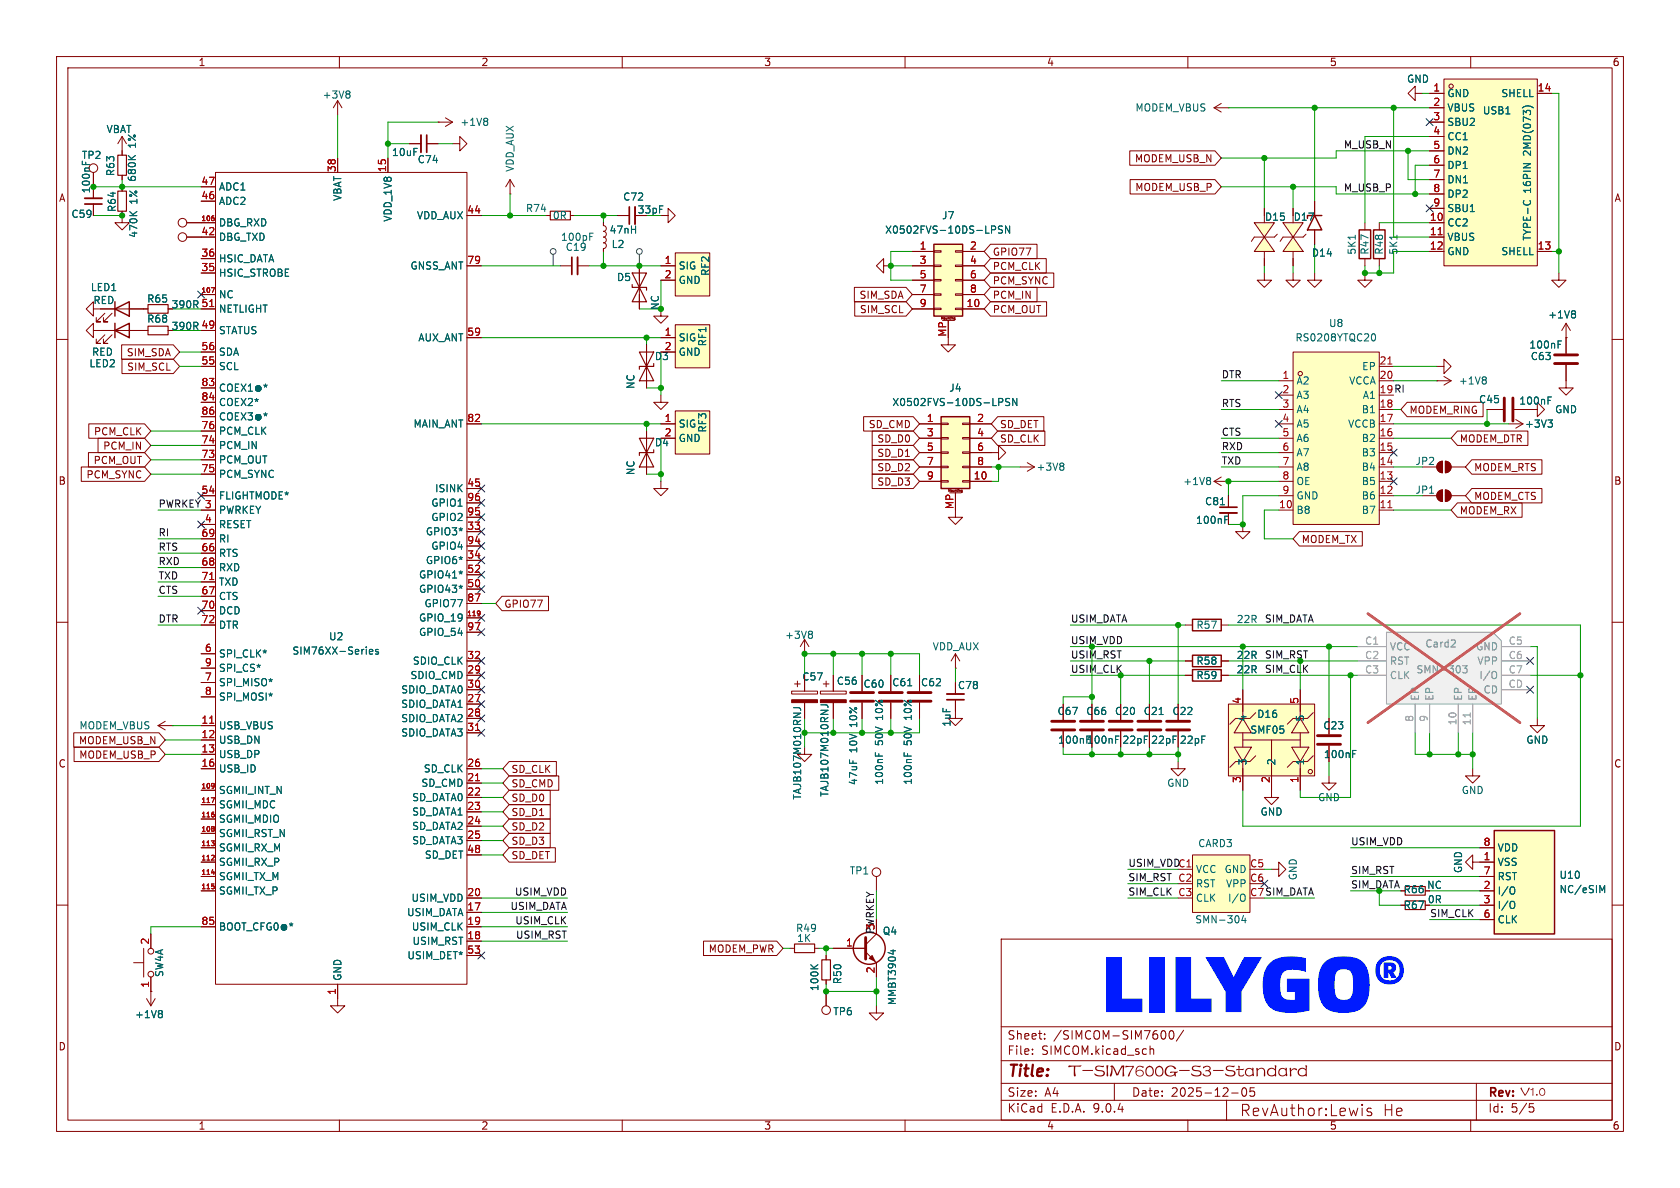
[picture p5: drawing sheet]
<svg xmlns="http://www.w3.org/2000/svg" width="297mm" height="210mm" viewBox="0 0 297 210" stroke-linecap="round" stroke-linejoin="round" font-family="sans-serif">
<defs><g id="words">
<text font-size="3.5" fill="#840000" x="188.8" y="191.1">T-SIM7600G-S3-Standard</text>
<g font-size="2.8" fill="#840000">
<text x="178" y="190.9">Title:</text>
<text x="219.1" y="197.5">RevAuthor:Lewis</text>
<text x="244.4" y="197.5">He</text>
</g>
<text font-size="2.5" fill="#840000" x="268.8" y="194.3">V1.0</text>
<g font-size="2.1" fill="#840000">
<text x="178" y="184">Sheet:</text>
<text x="186.2" y="184">/SIMCOM-SIM7600/</text>
<text x="178" y="186.7">File:</text>
<text x="184.1" y="186.7">SIMCOM.kicad_sch</text>
<text x="178" y="196.9">KiCad</text>
<text x="178" y="194.1">Size:</text>
<text x="184.7" y="194.1">A4</text>
<text x="185.7" y="196.9">E.D.A.</text>
<text x="193.3" y="196.9">9.0.4</text>
<text x="200" y="194.1">Date:</text>
<text x="207" y="194.1">2025-12-05</text>
<text x="263" y="194.3">Rev:</text>
<text x="263" y="196.9">Id:</text>
<text x="267.1" y="196.9">5/5</text>
</g>
<g font-size="1.8" fill="#840000">
<text x="35" y="11.9">1</text>
<text x="85" y="11.9">2</text>
<text x="135" y="11.9">3</text>
<text x="185" y="11.9">4</text>
<text x="235" y="11.9">5</text>
<text x="285" y="11.9">6</text>
<text x="200.5" y="28.9">MODEM_USB_N</text>
<text x="10.3" y="35.9">A</text>
<text x="16.1" y="34.3" transform="rotate(-90 16.1 34.3)">100nF</text>
<text x="200.6" y="34">MODEM_USB_P</text>
<text x="285.3" y="35.9">A</text>
<text x="112.6" y="37.9">33pF</text>
<text x="175.4" y="47.9">PCM_CLK</text>
<text x="175.4" y="45.4">GPIO77</text>
<text x="151.9" y="53">SIM_SDA</text>
<text x="175.4" y="53">PCM_IN</text>
<text x="175.4" y="50.5">PCM_SYNC</text>
<text x="151.9" y="55.6">SIM_SCL</text>
<text x="175.4" y="55.6">PCM_OUT</text>
<text x="22.3" y="63.2">SIM_SDA</text>
<text x="22.4" y="65.7">SIM_SCL</text>
<text x="16.5" y="77.2">PCM_CLK</text>
<text x="153.5" y="75.9">SD_CMD</text>
<text x="176.7" y="75.9">SD_DET</text>
<text x="249.1" y="73.3">MODEM_RING</text>
<text x="16.5" y="82.2">PCM_OUT</text>
<text x="18.1" y="79.7">PCM_IN</text>
<text x="155" y="81">SD_D1</text>
<text x="155" y="78.4">SD_D0</text>
<text x="155" y="83.5">SD_D2</text>
<text x="176.7" y="78.4">SD_CLK</text>
<text x="258" y="78.4">MODEM_DTR</text>
<text x="260.5" y="83.5">MODEM_RTS</text>
<text x="10.3" y="85.9">B</text>
<text x="15.2" y="84.8">PCM_SYNC</text>
<text x="155" y="86">SD_D3</text>
<text x="260.5" y="88.6">MODEM_CTS</text>
<text x="285.3" y="85.9">B</text>
<text x="258" y="91.1">MODEM_RX</text>
<text x="230" y="96.2">MODEM_TX</text>
<text x="89.1" y="107.6">GPIO77</text>
<text x="13.8" y="131.8">MODEM_USB_N</text>
<text x="10.3" y="135.9">C</text>
<text x="13.9" y="134.3">MODEM_USB_P</text>
<text x="90.3" y="136.8">SD_CLK</text>
<text x="285.3" y="135.9">C</text>
<text x="90.3" y="139.4">SD_CMD</text>
<text x="90.3" y="141.9">SD_D0</text>
<text x="90.3" y="149.5">SD_D3</text>
<text x="90.3" y="144.5">SD_D1</text>
<text x="90.3" y="147">SD_D2</text>
<text x="90.3" y="152.1">SD_DET</text>
<text x="248.1" y="158.1">R66</text>
<text x="248.1" y="160.9">R67</text>
<text x="252.2" y="157.3">NC</text>
<text x="252.3" y="159.9">0R</text>
<text x="154.6" y="165.2" transform="rotate(-90 154.6 165.2)">PWRKEY</text>
<text x="125.2" y="168.6">MODEM_PWR</text>
<text x="10.3" y="185.9">D</text>
<text x="285.3" y="185.9">D</text>
<text x="35" y="199.9">1</text>
<text x="85" y="199.9">2</text>
<text x="135" y="199.9">3</text>
<text x="185" y="199.9">4</text>
<text x="235" y="199.9">5</text>
<text x="285" y="199.9">6</text>
</g>
<g font-size="1.8" fill="#006464">
<text x="56.9" y="17.6">+3V8</text>
<text x="248.6" y="14.8">GND</text>
<text x="255.8" y="17.4">GND</text>
<text x="265.3" y="17.4">SHELL</text>
<text x="18.7" y="23.7">VBAT</text>
<text x="81.3" y="22.5">+1V8</text>
<text x="200.6" y="19.9">MODEM_VBUS</text>
<text x="255.8" y="19.9">VBUS</text>
<text x="255.8" y="22.5">SBU2</text>
<text x="262.1" y="20.4">USB1</text>
<text x="14.4" y="28.3">TP2</text>
<text x="24.2" y="26.2" transform="rotate(-90 24.2 26.2)">1%</text>
<text x="69.2" y="27.8">10uF</text>
<text x="73.7" y="29.1">C74</text>
<text x="255.8" y="25">CC1</text>
<text x="255.8" y="27.5">DN2</text>
<text x="270.9" y="27.4" transform="rotate(-90 270.9 27.4)">2MD(073)</text>
<text x="20.4" y="31.2" transform="rotate(-90 20.4 31.2)">R63</text>
<text x="24.2" y="32.2" transform="rotate(-90 24.2 32.2)">680K</text>
<text x="38.6" y="33.9">ADC1</text>
<text x="60.6" y="35.6" transform="rotate(-90 60.6 35.6)">VBAT</text>
<text x="91" y="30.5" transform="rotate(-90 91 30.5)">VDD_AUX</text>
<text x="110.1" y="35.7">C72</text>
<text x="255.8" y="30.1">DP1</text>
<text x="255.8" y="32.6">DN1</text>
<text x="255.8" y="35.2">DP2</text>
<text x="270.9" y="34.2" transform="rotate(-90 270.9 34.2)">16PIN</text>
<text x="12.5" y="38.7">C59</text>
<text x="20.7" y="37.6" transform="rotate(-90 20.7 37.6)">R64</text>
<text x="24.5" y="36.1" transform="rotate(-90 24.5 36.1)">1%</text>
<text x="38.6" y="36.4">ADC2</text>
<text x="38.6" y="40.2">DBG_RXD</text>
<text x="69.4" y="39.3" transform="rotate(-90 69.4 39.3)">VDD_1V8</text>
<text x="73.6" y="39">VDD_AUX</text>
<text x="92.9" y="37.7">R74</text>
<text x="97.6" y="39">0R</text>
<text x="107.7" y="41.5">47nH</text>
<text x="156.4" y="41.5">X0502FVS-10DS-LPSN</text>
<text x="166.4" y="39">J7</text>
<text x="223.5" y="39.2">D15</text>
<text x="228.6" y="39.2">D17</text>
<text x="255.8" y="37.7">SBU1</text>
<text x="255.8" y="40.2">CC2</text>
<text x="24.5" y="42.2" transform="rotate(-90 24.5 42.2)">470K</text>
<text x="38.6" y="42.8">DBG_TXD</text>
<text x="38.6" y="46.6">HSIC_DATA</text>
<text x="72.5" y="47.9">GNSS_ANT</text>
<text x="99.1" y="42.8">100pF</text>
<text x="99.9" y="44.6">C19</text>
<text x="108" y="44">L2</text>
<text x="119.9" y="47.9">SIG</text>
<text x="231.8" y="45.6">D14</text>
<text x="239.9" y="45.1" transform="rotate(-90 239.9 45.1)">5K1</text>
<text x="242.2" y="45.1" transform="rotate(-90 242.2 45.1)">R47</text>
<text x="244.7" y="45.1" transform="rotate(-90 244.7 45.1)">R48</text>
<text x="247.2" y="45.1" transform="rotate(-90 247.2 45.1)">5K1</text>
<text x="255.8" y="42.8">VBUS</text>
<text x="255.8" y="45.3">GND</text>
<text x="265.3" y="45.3">SHELL</text>
<text x="270.9" y="42.6" transform="rotate(-90 270.9 42.6)">TYPE-C</text>
<text x="16" y="51.7">LED1</text>
<text x="16.4" y="53.9">RED</text>
<text x="25.9" y="53.7">R65</text>
<text x="38.6" y="49.1">HSIC_STROBE</text>
<text x="38.6" y="52.9">NC</text>
<text x="109" y="49.9">D5</text>
<text x="119.9" y="50.4">GND</text>
<text x="125.6" y="48.9" transform="rotate(-90 125.6 48.9)">RF2</text>
<text x="25.9" y="57.3">R68</text>
<text x="38.6" y="55.5">NETLIGHT</text>
<text x="38.6" y="59.3">STATUS</text>
<text x="234.8" y="58">U8</text>
<text x="273.6" y="56.5">+1V8</text>
<text x="15.7" y="65.1">LED2</text>
<text x="16.2" y="63.1">RED</text>
<text x="38.6" y="63.1">SDA</text>
<text x="38.6" y="65.6">SCL</text>
<text x="73.9" y="60.6">AUX_ANT</text>
<text x="115.7" y="63.9">D3</text>
<text x="119.9" y="60.6">SIG</text>
<text x="119.9" y="63.1">GND</text>
<text x="125.1" y="61.3" transform="rotate(-90 125.1 61.3)">RF1</text>
<text x="228.9" y="60.6">RS0208YTQC20</text>
<text x="240.7" y="65.6">EP</text>
<text x="270.3" y="61.8">100nF</text>
<text x="270.5" y="63.9">C63</text>
<text x="38.6" y="72">COEX2*</text>
<text x="112.4" y="68.9" transform="rotate(-90 112.4 68.9)">NC</text>
<text x="157.7" y="72">X0502FVS-10DS-LPSN</text>
<text x="167.7" y="69.4">J4</text>
<text x="229.1" y="68.2">A2</text>
<text x="229.1" y="70.7">A3</text>
<text x="238.4" y="68.2">VCCA</text>
<text x="240.8" y="70.7">A1</text>
<text x="257.8" y="68.2">+1V8</text>
<text x="261.4" y="71.5">C45</text>
<text x="268.5" y="71.7">100nF</text>
<text x="38.6" y="77.1">PCM_CLK</text>
<text x="73" y="75.8">MAIN_ANT</text>
<text x="119.9" y="75.8">SIG</text>
<text x="125.1" y="76.6" transform="rotate(-90 125.1 76.6)">RF3</text>
<text x="229.1" y="73.3">A4</text>
<text x="229.1" y="75.8">A5</text>
<text x="238.2" y="75.8">VCCB</text>
<text x="240.6" y="73.3">B1</text>
<text x="269.5" y="75.8">+3V3</text>
<text x="274.8" y="73.3">GND</text>
<text x="38.6" y="79.6">PCM_IN</text>
<text x="38.6" y="82.1">PCM_OUT</text>
<text x="115.7" y="79.1">D4</text>
<text x="119.9" y="78.3">GND</text>
<text x="183.1" y="83.4">+3V8</text>
<text x="229.1" y="78.3">A6</text>
<text x="229.1" y="80.9">A7</text>
<text x="229.1" y="83.4">A8</text>
<text x="240.6" y="78.3">B2</text>
<text x="240.6" y="80.9">B3</text>
<text x="240.6" y="83.4">B4</text>
<text x="250.1" y="82.4">JP2</text>
<text x="38.6" y="84.7">PCM_SYNC</text>
<text x="38.6" y="88.5">FLIGHTMODE*</text>
<text x="76.2" y="89.8">GPIO1</text>
<text x="76.8" y="87.2">ISINK</text>
<text x="112.4" y="84.1" transform="rotate(-90 112.4 84.1)">NC</text>
<text x="209.1" y="86">+1V8</text>
<text x="212.9" y="89.5">C81</text>
<text x="229.1" y="86">OE</text>
<text x="229.1" y="88.5">GND</text>
<text x="240.6" y="86">B5</text>
<text x="240.6" y="88.5">B6</text>
<text x="250.1" y="87.5">JP1</text>
<text x="38.6" y="91">PWRKEY</text>
<text x="38.6" y="93.6">RESET</text>
<text x="75.2" y="94.8">GPIO3*</text>
<text x="76.2" y="92.3">GPIO2</text>
<text x="211.3" y="92.8">100nF</text>
<text x="229.1" y="91">B8</text>
<text x="240.6" y="91">B7</text>
<text x="38.6" y="96.1">RI</text>
<text x="38.6" y="98.7">RTS</text>
<text x="38.6" y="101.2">RXD</text>
<text x="75.2" y="99.9">GPIO6*</text>
<text x="76.2" y="97.4">GPIO4</text>
<text x="38.6" y="103.7">TXD</text>
<text x="38.6" y="106.3">CTS</text>
<text x="74" y="102.5">GPIO41*</text>
<text x="74" y="105">GPIO43*</text>
<text x="74.9" y="107.5">GPIO77</text>
<text x="38.6" y="108.8">DCD</text>
<text x="38.6" y="111.4">DTR</text>
<text x="58.1" y="113.4">U2</text>
<text x="74" y="110.1">GPIO_19</text>
<text x="74" y="112.6">GPIO_54</text>
<text x="138.7" y="113.1">+3V8</text>
<text x="211.4" y="111.4">R57</text>
<text x="218.5" y="110.3">22R</text>
<text x="38.6" y="116.4">SPI_CLK*</text>
<text x="38.6" y="119">SPI_CS*</text>
<text x="51.6" y="115.9">SIM76XX-Series</text>
<text x="72.9" y="117.7">SDIO_CLK</text>
<text x="164.8" y="115.2">VDD_AUX</text>
<text x="211.4" y="117.7">R58</text>
<text x="218.5" y="116.7">22R</text>
<text x="218.5" y="119.2">22R</text>
<text x="38.6" y="121.5">SPI_MISO*</text>
<text x="38.6" y="124.1">SPI_MOSI*</text>
<text x="70.8" y="122.8">SDIO_DATA0</text>
<text x="70.8" y="125.3">SDIO_DATA1</text>
<text x="72.5" y="120.2">SDIO_CMD</text>
<text x="141.7" y="120.5">C57</text>
<text x="147.8" y="121.3">C56</text>
<text x="152.6" y="121.8">C60</text>
<text x="157.6" y="121.5">C61</text>
<text x="162.7" y="121.5">C62</text>
<text x="169.2" y="122">C78</text>
<text x="211.4" y="120.2">R59</text>
<text x="13.9" y="129.1">MODEM_VBUS</text>
<text x="38.6" y="129.1">USB_VBUS</text>
<text x="38.6" y="131.7">USB_DN</text>
<text x="70.8" y="127.9">SDIO_DATA2</text>
<text x="70.8" y="130.4">SDIO_DATA3</text>
<text x="151.7" y="128.4" transform="rotate(-90 151.7 128.4)">10%</text>
<text x="156.3" y="131.8" transform="rotate(-90 156.3 131.8)">50V</text>
<text x="156.3" y="127.1" transform="rotate(-90 156.3 127.1)">10%</text>
<text x="161.4" y="131.8" transform="rotate(-90 161.4 131.8)">50V</text>
<text x="161.4" y="127.1" transform="rotate(-90 161.4 127.1)">10%</text>
<text x="168.2" y="128.6" transform="rotate(-90 168.2 128.6)">1uF</text>
<text x="186.9" y="126.6">C67</text>
<text x="187" y="131.7">100nF100nF</text>
<text x="191.9" y="126.6">C66</text>
<text x="197" y="126.6">C20</text>
<text x="198.3" y="131.7">22pF</text>
<text x="202.1" y="126.6">C21</text>
<text x="203.4" y="131.7">22pF</text>
<text x="207.2" y="126.6">C22</text>
<text x="208.5" y="131.7">22pF</text>
<text x="220.6" y="127.7" transform="rotate(-90 220.6 127.7)">4</text>
<text x="220.9" y="129.9">SMF05</text>
<text x="222.2" y="127.1">D16</text>
<text x="230.7" y="127.7" transform="rotate(-90 230.7 127.7)">5</text>
<text x="233.8" y="129.1">C23</text>
<text x="269.7" y="131.7">GND</text>
<text x="38.6" y="134.2">USB_DP</text>
<text x="38.6" y="136.8">USB_ID</text>
<text x="74.8" y="136.8">SD_CLK</text>
<text x="151.7" y="133.1" transform="rotate(-90 151.7 133.1)">10V</text>
<text x="220.6" y="135.4" transform="rotate(-90 220.6 135.4)">3</text>
<text x="225.7" y="135.4" transform="rotate(-90 225.7 135.4)">2</text>
<text x="230.7" y="135.4" transform="rotate(-90 230.7 135.4)">1</text>
<text x="234" y="134.2">100nF</text>
<text x="38.6" y="140.6">SGMII_INT_N</text>
<text x="38.6" y="143.1">SGMII_MDC</text>
<text x="72.8" y="141.8">SD_DATA0</text>
<text x="74.4" y="139.3">SD_CMD</text>
<text x="141.8" y="141.5" transform="rotate(-90 141.8 141.5)">TAJB107M010RNJ</text>
<text x="146.7" y="141" transform="rotate(-90 146.7 141)">TAJB107M010RNJ</text>
<text x="151.7" y="138.9" transform="rotate(-90 151.7 138.9)">47uF</text>
<text x="156.3" y="138.8" transform="rotate(-90 156.3 138.8)">100nF</text>
<text x="161.4" y="138.8" transform="rotate(-90 161.4 138.8)">100nF</text>
<text x="206.2" y="139.3">GND</text>
<text x="232.9" y="141.8">GND</text>
<text x="258.3" y="140.6">GND</text>
<text x="38.6" y="145.6">SGMII_MDIO</text>
<text x="38.6" y="148.2">SGMII_RST_N</text>
<text x="72.8" y="144.4">SD_DATA1</text>
<text x="72.8" y="146.9">SD_DATA2</text>
<text x="72.8" y="149.5">SD_DATA3</text>
<text x="211.7" y="150">CARD3</text>
<text x="222.8" y="144.4">GND</text>
<text x="38.6" y="150.7">SGMII_RX_M</text>
<text x="38.6" y="153.3">SGMII_RX_P</text>
<text x="38.6" y="155.8">SGMII_TX_M</text>
<text x="75" y="152">SD_DET</text>
<text x="150.1" y="154.8">TP1</text>
<text x="211.3" y="154.5">VCC</text>
<text x="216.4" y="154.5">GND</text>
<text x="229.5" y="155.7" transform="rotate(-90 229.5 155.7)">GND</text>
<text x="258.7" y="154.4" transform="rotate(-90 258.7 154.4)">GND</text>
<text x="264.7" y="150.7">VDD</text>
<text x="264.7" y="153.3">VSS</text>
<text x="264.7" y="155.8">RST</text>
<text x="275.6" y="155.5">U10</text>
<text x="38.6" y="158.3">SGMII_TX_P</text>
<text x="72.6" y="159.6">USIM_VDD</text>
<text x="211.3" y="157.1">RST</text>
<text x="211.3" y="159.6">CLK</text>
<text x="216.6" y="157.1">VPP</text>
<text x="217" y="159.6">I/O</text>
<text x="264.7" y="158.3">I/O</text>
<text x="264.7" y="160.9">I/O</text>
<text x="275.6" y="158.1">NC/eSIM</text>
<text x="71.9" y="162.2">USIM_DATA</text>
<text x="72.7" y="164.7">USIM_CLK</text>
<text x="72.8" y="167.2">USIM_RST</text>
<text x="140.6" y="164.9">R49</text>
<text x="140.8" y="166.7">1K</text>
<text x="156" y="165.5">Q4</text>
<text x="211.2" y="163.4">SMN-304</text>
<text x="264.7" y="163.4">CLK</text>
<text x="29.1" y="172.8" transform="rotate(-90 29.1 172.8)">SW4A</text>
<text x="60.6" y="173.5" transform="rotate(-90 60.6 173.5)">GND</text>
<text x="71.9" y="169.8">USIM_DET*</text>
<text x="144.9" y="175.3" transform="rotate(-90 144.9 175.3)">100K</text>
<text x="147.2" y="179.7">TP6</text>
<text x="148.9" y="174.1" transform="rotate(-90 148.9 174.1)">R50</text>
<text x="158.6" y="177.8" transform="rotate(-90 158.6 177.8)">MMBT3904</text>
<text x="23.8" y="180.2">+1V8</text>
</g>
<g font-size="1.8" fill="#a90000">
<text x="253.3" y="16.3">1</text>
<text x="271.7" y="16.3">14</text>
<text x="253.3" y="18.8">2</text>
<text x="253.3" y="21.3">3</text>
<text x="253.3" y="23.9">4</text>
<text x="253.3" y="26.4">5</text>
<text x="253.3" y="29">6</text>
<text x="35.5" y="32.8">47</text>
<text x="35.5" y="35.3">46</text>
<text x="59.4" y="30.5" transform="rotate(-90 59.4 30.5)">38</text>
<text x="68.3" y="30.5" transform="rotate(-90 68.3 30.5)">15</text>
<text x="253.3" y="31.5">7</text>
<text x="253.3" y="34">8</text>
<text x="35.5" y="41.7">42</text>
<text x="82.5" y="37.8">44</text>
<text x="252.7" y="39.1">10</text>
<text x="252.7" y="41.7">11</text>
<text x="253.3" y="36.6">9</text>
<text x="35.5" y="45.5">36</text>
<text x="82.5" y="46.7">79</text>
<text x="117.4" y="46.7">1</text>
<text x="162.5" y="44.2">1</text>
<text x="162.5" y="46.7">3</text>
<text x="171.4" y="44.2">2</text>
<text x="171.4" y="46.7">4</text>
<text x="252.7" y="44.2">12</text>
<text x="271.7" y="44.2">13</text>
<text x="35.5" y="48">35</text>
<text x="117.4" y="49.3">2</text>
<text x="162.5" y="49.3">5</text>
<text x="162.5" y="51.8">7</text>
<text x="171.4" y="49.3">6</text>
<text x="171.4" y="51.8">8</text>
<text x="30.2" y="58.5">390R 49</text>
<text x="30.2" y="54.7">390R 51</text>
<text x="82.5" y="59.4">59</text>
<text x="117.4" y="59.4">1</text>
<text x="162.5" y="54.4">9</text>
<text x="167.4" y="59.6" transform="rotate(-90 167.4 59.6)">MP</text>
<text x="170.8" y="54.4">10</text>
<text x="35.5" y="62">56</text>
<text x="35.5" y="64.5">55</text>
<text x="117.4" y="62">2</text>
<text x="243.8" y="64.5">21</text>
<text x="35.5" y="68.3">83</text>
<text x="35.5" y="70.9">84</text>
<text x="226.6" y="67.1">1</text>
<text x="226.6" y="69.6">2</text>
<text x="243.8" y="67.1">20</text>
<text x="35.5" y="73.4">86</text>
<text x="35.5" y="75.9">76</text>
<text x="82.5" y="74.7">82</text>
<text x="117.4" y="74.7">1</text>
<text x="117.4" y="77.2">2</text>
<text x="163.8" y="74.7">1</text>
<text x="163.8" y="77.2">3</text>
<text x="172.6" y="74.7">2</text>
<text x="172.6" y="77.2">4</text>
<text x="226.6" y="72.1">3</text>
<text x="226.6" y="74.7">4</text>
<text x="226.6" y="77.2">5</text>
<text x="243.8" y="72.1">18</text>
<text x="243.8" y="74.7">17</text>
<text x="243.8" y="77.2">16</text>
<text x="35.5" y="78.5">74</text>
<text x="35.5" y="81">73</text>
<text x="35.5" y="83.6">75</text>
<text x="163.8" y="79.8">5</text>
<text x="163.8" y="82.3">7</text>
<text x="172.6" y="79.8">6</text>
<text x="172.6" y="82.3">8</text>
<text x="226.6" y="79.8">6</text>
<text x="226.6" y="82.3">7</text>
<text x="243.8" y="79.8">15</text>
<text x="243.8" y="82.3">14</text>
<text x="35.5" y="87.4">54</text>
<text x="36.1" y="89.9">3</text>
<text x="82.5" y="86.1">45</text>
<text x="82.5" y="88.6">96</text>
<text x="163.8" y="84.8">9</text>
<text x="172" y="84.8">10</text>
<text x="226" y="89.9">10</text>
<text x="226.6" y="84.8">8</text>
<text x="226.6" y="87.4">9</text>
<text x="243.8" y="84.8">13</text>
<text x="243.8" y="87.4">12</text>
<text x="243.8" y="89.9">11</text>
<text x="35.5" y="95">69</text>
<text x="36.1" y="92.5">4</text>
<text x="82.5" y="91.2">95</text>
<text x="82.5" y="93.7">33</text>
<text x="168.7" y="90.1" transform="rotate(-90 168.7 90.1)">MP</text>
<text x="35.5" y="97.5">66</text>
<text x="35.5" y="100.1">68</text>
<text x="82.5" y="96.3">94</text>
<text x="82.5" y="98.8">34</text>
<text x="82.5" y="101.3">52</text>
<text x="35.5" y="102.6">71</text>
<text x="35.5" y="105.2">67</text>
<text x="35.5" y="107.7">70</text>
<text x="82.5" y="103.9">50</text>
<text x="82.5" y="106.4">87</text>
<text x="35.5" y="110.2">72</text>
<text x="82.5" y="111.5">97</text>
<text x="36.1" y="115.3">6</text>
<text x="36.1" y="117.9">9</text>
<text x="82.5" y="116.6">32</text>
<text x="82.5" y="119.1">29</text>
<text x="36.1" y="120.4">7</text>
<text x="36.1" y="122.9">8</text>
<text x="82.5" y="121.7">30</text>
<text x="82.5" y="124.2">27</text>
<text x="219.5" y="124.5" transform="rotate(-90 219.5 124.5)">4</text>
<text x="229.6" y="124.5" transform="rotate(-90 229.6 124.5)">5</text>
<text x="35.5" y="128">11</text>
<text x="35.5" y="130.6">12</text>
<text x="82.5" y="126.7">28</text>
<text x="82.5" y="129.3">31</text>
<text x="35.5" y="133.1">13</text>
<text x="35.5" y="135.6">16</text>
<text x="82.5" y="135.6">26</text>
<text x="82.5" y="138.2">21</text>
<text x="82.5" y="140.7">22</text>
<text x="82.5" y="143.3">23</text>
<text x="219.5" y="138.5" transform="rotate(-90 219.5 138.5)">3</text>
<text x="224.5" y="138.5" transform="rotate(-90 224.5 138.5)">2</text>
<text x="229.6" y="138.5" transform="rotate(-90 229.6 138.5)">1</text>
<text x="82.5" y="145.8">24</text>
<text x="82.5" y="148.3">25</text>
<text x="262.2" y="149.6">8</text>
<text x="82.5" y="150.9">48</text>
<text x="220.9" y="153.4">C5</text>
<text x="220.9" y="156">C6</text>
<text x="262.2" y="152.1">1</text>
<text x="262.2" y="154.7">7</text>
<text x="82.5" y="158.5">20</text>
<text x="82.5" y="161">17</text>
<text x="208.2" y="158.5">C3</text>
<text x="262.2" y="157.2">2</text>
<text x="262.2" y="159.8">3</text>
<text x="26.4" y="167.1" transform="rotate(-90 26.4 167.1)">2</text>
<text x="35.5" y="163.6">85</text>
<text x="82.5" y="163.6">19</text>
<text x="82.5" y="166.1">18</text>
<text x="149.5" y="167.4">1</text>
<text x="154.7" y="164.5" transform="rotate(-90 154.7 164.5)">3</text>
<text x="262.2" y="162.3">6</text>
<text x="82.5" y="168.7">53</text>
<text x="154.7" y="172.2" transform="rotate(-90 154.7 172.2)">2</text>
<text x="26.4" y="174.7" transform="rotate(-90 26.4 174.7)">1</text>
<text x="59.4" y="176" transform="rotate(-90 59.4 176)">1</text>
</g>
<g font-size="1.8" fill="#0f0f0f">
<text x="237.5" y="26.3">M_USB_N</text>
<text x="237.5" y="33.9">M_USB_P</text>
<text x="215.9" y="67">DTR</text>
<text x="243.8" y="69.6">19 RI</text>
<text x="215.9" y="72">RTS</text>
<text x="215.9" y="77.1">CTS</text>
<text x="215.9" y="79.7">RXD</text>
<text x="215.9" y="82.2">TXD</text>
<text x="27.9" y="89.8">PWRKEY 3</text>
<text x="27.9" y="94.9">RI</text>
<text x="27.9" y="97.4">RTS</text>
<text x="27.9" y="100">RXD</text>
<text x="27.9" y="105.1">CTS</text>
<text x="27.9" y="102.5">TXD</text>
<text x="27.9" y="110.1">DTR</text>
<text x="189.2" y="110.1">USIM_DATA</text>
<text x="223.5" y="110.1">SIM_DATA</text>
<text x="189.2" y="116.5">USIM_RST</text>
<text x="223.5" y="119">SIM_CLK</text>
<text x="238.8" y="149.5">USIM_VDD</text>
<text x="199.4" y="155.9">SIM_RST C2</text>
<text x="199.4" y="153.3">USIM_VDDC1</text>
<text x="238.8" y="154.6">SIM_RST</text>
<text x="90.1" y="160.9">USIM_DATA</text>
<text x="90.9" y="158.4">USIM_VDD</text>
<text x="199.4" y="158.4">SIM_CLK</text>
<text x="220.9" y="158.5">C7 SIM_DATA</text>
<text x="91" y="163.5">USIM_CLK</text>
<text x="91.1" y="166">USIM_RST</text>
<text x="252.7" y="162.2">SIM_CLK</text>
</g>
<g font-size="1.8" fill="#009600">
<text x="116.7" y="54.9" transform="rotate(-90 116.7 54.9)">NC</text>
<text x="189.2" y="114">USIM_VDD</text>
<text x="189.2" y="119">USIM_CLK</text>
<text x="223.5" y="116.5">SIM_RST</text>
<text x="238.8" y="157.1">SIM_DATA</text>
</g>
<g font-size="1.8" fill="#aaa">
<text x="241.2" y="114">C1</text>
<text x="241.2" y="116.6">C2</text>
<text x="241.2" y="119.1">C3</text>
<text x="266.6" y="114">C5</text>
<text x="266.6" y="116.6">C6</text>
<text x="266.6" y="119.1">C7</text>
<text x="266.6" y="121.7">CD</text>
<text x="249.9" y="127.7" transform="rotate(-90 249.9 127.7)">8</text>
<text x="252.5" y="127.7" transform="rotate(-90 252.5 127.7)">9</text>
<text x="257.6" y="128.3" transform="rotate(-90 257.6 128.3)">10</text>
<text x="260.1" y="128.3" transform="rotate(-90 260.1 128.3)">11</text>
</g>
<g font-size="1.8" fill="#989898">
<text x="245.6" y="115.2">VCC</text>
<text x="245.6" y="117.7">RST</text>
<text x="250.3" y="119.2">SMN-303</text>
<text x="251.9" y="114.7">Card2</text>
<text x="260.8" y="115.2">GND</text>
<text x="261.1" y="117.7">VPP</text>
<text x="245.6" y="120.2">CLK</text>
<text x="251.1" y="124" transform="rotate(-90 251.1 124)">EP</text>
<text x="253.6" y="124" transform="rotate(-90 253.6 124)">EP</text>
<text x="258.7" y="124" transform="rotate(-90 258.7 124)">EP</text>
<text x="261.2" y="124" transform="rotate(-90 261.2 124)">EP</text>
<text x="261.5" y="120.2">I/O</text>
<text x="262.2" y="122.8">CD</text>
</g>
<g font-size="1.2" fill="#a90000">
<text x="35.5" y="39.1">106</text>
<text x="35.5" y="51.8">107</text>
<text x="82.5" y="109">119</text>
<text x="35.5" y="139.4">109</text>
<text x="35.5" y="142">117</text>
<text x="35.5" y="144.5">116</text>
<text x="35.5" y="147.1">108</text>
<text x="35.5" y="149.6">113</text>
<text x="35.5" y="152.1">112</text>
<text x="35.5" y="154.7">114</text>
<text x="35.5" y="157.2">115</text>
</g>
<g font-size=".5" fill="#840000">
<text x="166.2" y="56.7">Mounting</text>
<text x="167.4" y="87.2">Mounting</text>
</g>
</g></defs>
<g fill="none" stroke="#840000" stroke-width=".18">
<path d="M10 10h277v190h-277zM12 12h273v186h-273zM60 10v2M110 10v2M160 10v2M210 10v2M260 10v2M10 60h2M285 60h2M10 110h2M285 110h2M10 160h2"/>
<path d="M177 166h108v32h-108zM285 160h2M60 198v2M110 198v2M160 198v2M177 194.5h108M177 191.5h108M177 187.5h108M177 181.5h108M182.5 186.3v.1M182.5 185.5v.1M184.7 183.6v.1"/>
<path d="M184.7 182.8v.1M203.3 184.9v1.5M203.3 185.5l.2-.1 .4 .1 .1 .9M205.7 182.2a.94 .94 0 0 1 0 1.5M206.8 182.3l.2-.1a.81 .81 0 0 1 .6 .6 .81 .81 0 0 1-.3 .8l-.1 .1a.81 .81 0 0 1-.4-1.4zM209.2 182.1l-1.2 2M210 198v2M217.7 193.2h1.2M219.7 192.4a1 1 0 0 0 .2 1.4 .81 .81 0 0 0 .6-.6 .81 .81 0 0 0-.3-.8M221 192.3v.7l.2-.1h.5l.1 .6-.3 .3-.5-.1M260 198v2M270.5 195.7h.4l.3 .3-.2 .5-.5 .1"/>
</g>
<g fill="#001bff">
<path d="M195.6 169.2h2.7v7.3h3.7v2.4h-6.4z"/>
<path d="M203.2 169.2h2.7v9.7h-2.7z"/>
<path d="M207.8 169.2h2.8v7.3h3.6v2.4h-6.4z"/>
<path d="M213.1 169.2h3.3l1.6 3.5 1.9-3.5h3.2l-3.6 6v3.7h-2.8v-3.6z"/>
<path d="M224.6 170.2a7.1 7.1 0 0 1 5.7-.9l.6 .1v2.4l-1.9-.4a2.01 2.01 0 0 0-2.6 1.4l-.1 1.3a3.1 3.1 0 0 0 .6 2.3 3.2 3.2 0 0 0 2 .3v-1.4h-1.4v-2.3h4v5.6a10 10 0 0 1-6.5-.2 4 4 0 0 1-1.7-3.3 5.9 5.9 0 0 1 1.3-4.9z"/>
<path d="M234.2 170.1a5.3 5.3 0 0 1 4.4-1 3.4 3.4 0 0 1 3.4 3.1 8.2 8.2 0 0 1-.7 5.5 4 4 0 0 1-3.7 1.4 4 4 0 0 1-3.7-1.4 5.8 5.8 0 0 1-.9-3.6h2.9l.1 .7a1.94 1.94 0 0 0 .8 1.8l.3 .1a1.5 1.5 0 0 0 2-1.3l.1-1.3a3.6 3.6 0 0 0-.5-2.5 1.68 1.68 0 0 0-2-.1 1.68 1.68 0 0 0-.7 1.8l-.1 .8h-2.9a5.3 5.3 0 0 1 1.2-4z"/>
<path d="M244.6 170.1h1.1a.93 .93 0 0 1 1.1 .7 .93 .93 0 0 1-.5 1.1l.6 1h-.9l-.5-.9h-.1v.9h-.8v-1.5h1.2l.2-.3-.1-.3h-.5v.6h-.8z"/>
<path d="M243.8 169.7a2.57 2.57 0 0 1 3.1-.4 2.57 2.57 0 0 1 1.2 2.8 2.58 2.58 0 0 1-2.2 1.9 2.58 2.58 0 0 1-2.6-1.4l-.2-1.1h.8a1.67 1.67 0 0 0 2.3 1.8 1.89 1.89 0 0 0 .5-3.4 1.76 1.76 0 0 0-1.9 0 1.76 1.76 0 0 0-.9 1.6h-.8a2.49 2.49 0 0 1 .7-1.8z"/>
</g>
<g fill="none" stroke="#840000" stroke-width=".18">
<path d="M33 39.4h2.6M17.8 54.6h8.4M18.5 55.4l-1.5 1.5h.8h-.8v-.8M19.8 55.4l-1.5 1.5h.7h-.7v-.8M25.4 58.4h.8M275.6 48.3v1.2h-1.3l1.3 1.3 1.3-1.3h-1.3M142.2 119.4v2.8M140 122.2h4.5v.5h-4.5zM140.5 120.9h1M141 120.4v1M142.2 132.1v1.3h1.3l-1.3 1.2-1.2-1.2h1.2M142.2 124.2v2.8"/>
<path d="M25.9 176.5l.8 1.3M26.7 175.3h.1M26.7 175.3v2.5M27.4 176.5l-.7 1.3M146 175.3v2.5M154.9 177.8v1.3h1.3l-1.3 1.2-1.2-1.2h1.2M197 191.5v3M216.8 194.5v3.6M242.4 196l-.4-.1-.3 .3 .1 .3 .6 .2 .1 .1-.1 .3-.2 .1-.5-.1M261 191.5v6.5"/>
<circle cx="32.3" cy="39.4" r=".76"/>
<circle cx="146" cy="178.6" r=".76"/>
</g>
<path d="M140.3 125.1h.9a.41 .41 0 0 1 .3 .5M28.5 178.6l.2 .3-.2 .3 .2 .2v.3l-.2 .2" fill="none" stroke="#006464" stroke-width=".18"/>
<path d="M26.2 57.7h3.5v1.5h-3.5zM26.2 53.8h3.5v1.6h-3.5z" fill="none" stroke="#840000" stroke-width=".2"/>
<path d="M20.3 54.6l2.6-1.3v2.6zM20.3 53.3v2.6" fill="none" stroke="#840000" stroke-width=".25"/>
<path d="M140 123.7h4.5v.5h-4.5z" fill="#840000" stroke="#840000" stroke-width=".18"/>
<path d="M119.4 57.4h6.1v7.6h-6.1z" fill="#ffffc2"/>
<path d="M116.8 59.7h2.6M119.4 57.4h6.1v7.6h-6.1zM116.8 62.2h2.6" fill="none" stroke="#840000" stroke-width=".18"/>
<path d="M119.4 44.7h6.1v7.6h-6.1z" fill="#ffffc2"/>
<g fill="none" stroke="#840000" stroke-width=".18">
<path d="M59.7 17.8v2.5M59.7 17.8l.8 1.3M59.7 17.8l-.8 1.3M16.5 33v2.1M16.5 36.1v2M21.6 37.3v2.1h1.3l-1.3 1.2-1.3-1.2h1.3M21.6 33v.8M35.6 33h2.5M35.6 35.6h2.5M35.6 39.4h2.5M38.1 30.5h44.4v143.5h-44.4zM59.7 27.9v2.6"/>
<path d="M68.6 27.9v2.6M82.5 38.1h2.6M96.5 38.1h.8M100.8 38.1h.8M106.7 39.4v.5l.3 .1 .2 .4-.2 .3-.3 .2 .3 .1 .2 .4-.2 .4-.3 .1 .4 .2 .1 .5-.2 .2-.3 .1 .3 .2 .2 .3-.2 .4-.3 .1v.6M243.8 39.4v1.2M16.5 58.4v-1.2l-1.3 1.2 1.3 1.3v-1.3h8.9M16.5 54.6v1.3l-1.3-1.3 1.3-1.3v1.3h1.3M18.5 59.2l-1.5 1.5h.8h-.8v-.8M19.8 59.2l-1.5 1.5h.7h-.7v-.8M33 41.9h5.1M35.6 45.7h2.5"/>
<path d="M35.6 48.3h2.5M35.6 52.1h2.5M35.6 54.6h2.5M35.6 58.4h2.5M82.5 47h2.6M82.5 59.7h2.6M99.1 47h2M102.1 47h2M116.8 47h2.6M116.8 49.5h2.6M119.4 44.7h6.1v7.6h-6.1zM156.2 47v1.3l-1.3-1.3 1.3-1.3v1.3h1.3"/>
<path d="M243.8 45.7v1.3M276.9 59.7h.1M276.9 57.2l.7 1.2M276.9 57.2l-.8 1.2M276.9 57.2v5.3M35.6 62.2h2.5M35.6 64.8h2.5M35.6 68.6h2.5M35.6 71.1h2.5M35.6 73.7h2.5M35.6 76.2h2.5M35.6 78.7h2.5"/>
<path d="M82.5 74.9h2.6M114.3 61v7.6M116.8 69.9v1.2h-1.2l1.2 1.3 1.3-1.3h-1.3M254 67.3h.1M254 64.8h1.3v-1.3l1.2 1.3-1.2 1.2v-1.2M254 67.3h2.5M255.3 66.5l1.2 .8M256.5 67.3l-1.2 .8M270.5 72.4h1.3v-1.3l1.2 1.3-1.2 1.3v-1.3M276.9 64.5v2.8M35.6 81.3h2.5M35.6 83.8h2.5"/>
<path d="M35.6 87.6h2.5M35.6 90.2h2.5M35.6 92.7h2.5M35.6 95.3h2.5M35.6 97.8h2.5M82.5 86.4h2.6M82.5 88.9h2.6M82.5 91.4h2.6M82.5 94h2.6M82.5 96.5h2.6M82.5 99.1h2.6M116.8 85.1v1.3h-1.2l1.2 1.2 1.3-1.2h-1.3"/>
<path d="M175.3 80h1.2v1.3l1.3-1.3-1.3-1.3v1.3M251.5 87.6h2.5M251.5 82.6h2.5M254.3 86.9l.7-.3v2a1.02 1.02 0 0 1-.9-.6 1.02 1.02 0 0 1 .2-1.1zM254.3 81.8l.7-.3v2.1a1.02 1.02 0 0 1-.9-.7 1.02 1.02 0 0 1 .2-1.1zM255.5 86.6a1.02 1.02 0 0 1 1 1 1.02 1.02 0 0 1-1 1zM255.5 81.5a1.02 1.02 0 0 1 1 1.1 1.02 1.02 0 0 1-1 1zM256.5 87.6h2.6M256.5 82.6h2.6M35.6 100.3h2.5M35.6 102.9h2.5M35.6 105.4h2.5"/>
<path d="M35.6 108h2.5M35.6 110.5h2.5M35.6 115.6h2.5M35.6 118.1h2.5M82.5 101.6h2.6M82.5 104.1h2.6M82.5 106.7h2.6M82.5 109.2h2.6M82.5 111.8h2.6M82.5 116.8h2.6M82.5 119.4h2.6M142.2 113l-.7 1.3"/>
<path d="M142.2 113l.8 1.3M142.2 113v2.6M147.3 119.4v2.8M152.4 119.4v2.8M157.5 119.4v2.8M162.6 119.4v2.8M27.9 128.3h2.6M27.9 128.3l1.3 .7M29.2 127.5l-1.3 .8M30.5 128.3h.1M35.6 120.7h2.5M35.6 123.2h2.5"/>
<path d="M35.6 128.3h2.5M35.6 130.8h2.5M35.6 133.4h2.5M35.6 135.9h2.5M35.6 139.7h2.5M82.5 135.9h2.6M82.5 121.9h2.6M82.5 124.5h2.6M82.5 127h2.6M82.5 129.5h2.6M82.5 138.4h2.6M145 122.2h4.6v.5h-4.6z"/>
<path d="M145.5 120.9h1.1M146 120.4v1M147.3 124.2v2.8M152.4 124.2v2.8M157.5 124.2v2.8M162.6 124.2v2.8M188 124.5v2.8M188 129.3v2.8M35.6 142.2h2.5M35.6 144.8h2.5M35.6 147.3h2.5M35.6 149.9h2.5"/>
<path d="M35.6 152.4h2.5M35.6 154.9h2.5M35.6 157.5h2.5M82.5 141h2.6M82.5 143.5h2.6M82.5 146.1h2.6M82.5 148.6h2.6M82.5 151.1h2.6M82.5 158.8h2.6M23.6 170.2h1.8M25.4 167.6v5.1M26.7 165.1v2.5"/>
<path d="M26.7 172.7v2.6M35.6 163.8h2.5M59.7 174v3.8h1.3l-1.3 1.3-1.3-1.3h1.3M82.5 163.8h2.6M82.5 161.3h2.6M82.5 166.4h2.6M82.5 168.9h2.6M139.7 167.6h.8M144 167.6h.8M146 168.9v.8M146 173.2v.8M147.3 167.6h5.7"/>
<path d="M153 168.3l1.9 1.9v2.5M154.9 165.1l-1.9 1.9"/>
<circle cx="16.5" cy="29.7" r=".76"/>
<circle cx="32.3" cy="41.9" r=".76"/>
<circle cx="26.7" cy="172.2" r=".51"/>
<circle cx="26.7" cy="168.1" r=".51"/>
</g>
<g fill="none" stroke="#a90000" stroke-width=".18">
<path d="M37.8 38.5v.5M37.1 54.2h.7M37.4 50.9h.5l-.3 .8M37.1 102.5h.7M84.8 108l.1 .5-.2 .3M84.9 108.4l-.1 .1M37.1 127.9h.7M37.8 138.5l.1 .5-.1 .3M37.9 138.9l-.1 .1M84.1 129.1h.7M84.1 138h.7M37.4 141h.5l-.3 .9"/>
<path d="M37.4 148.6h.5l-.3 .4M37.4 154.3h.5M37.4 156.3h.4M37.8 143.9v.5M37.8 146.1v.3M37.8 146.5v.4M37.8 149v.5M37.8 151.2v.4l-.4 .4h.5M37.8 156.6v.5"/>
</g>
<g fill="none" stroke="#006464" stroke-width=".18">
<path d="M61.6 16.1l.3 .2-.3 .3 .3 .3v.2l-.3 .2M14.5 28.5v.6M15.2 28.7v.4M22.9 37.4l.8 .7M24.2 37.4l-.7 .5M104.3 41.8h.4M104.3 41.2h.6M247 41.6v.7M278.3 54.9l.2 .3-.2 .3 .2 .2v.3l-.2 .2M39.7 68a.6 .6 0 0 0-.8 .4 .6 .6 0 0 0 .6 .8l.2-.2M39.7 73.1a.6 .6 0 0 0-.8 .4 .6 .6 0 0 0 .6 .7l.2-.1M40.3 68.1l.2-.2a.43 .43 0 0 1 .6 .4v.4a.42 .42 0 0 1-.5 .5 .42 .42 0 0 1-.4-.5z"/>
<path d="M40.3 73.2l.2-.2a.43 .43 0 0 1 .6 .4v.4a.42 .42 0 0 1-.5 .5 .42 .42 0 0 1-.4-.5zM41.6 68.5h.4M41.6 73.6h.4M42.2 67.9h-.6v1.3h.6M42.2 73h-.6v1.2h.6M42.6 67.9l.9 1.3M42.6 73l.9 1.2M43.5 67.9l-.9 1.3M43.5 73l-.9 1.2M43.8 73h.8l-.4 .5 .4 .1v.5l-.2 .1-.6-.1M43.9 69.2h.7M43.9 68.3l.4-.4v1.3"/>
<path d="M45.2 68.4v.5M45.2 73.5v.5M45.3 69l.2 .2M45.3 68.3v.7M45.3 73.4v.7M45.3 68.3l-.1 .3 .1 .4M45.3 73.4l-.1 .2 .1 .5M45.3 74.1l.2 .1M45.4 68.3v.7M45.4 73.4v.7M45.4 68.3v.8M45.4 73.3v.9"/>
<path d="M45.5 68.3v.8M45.5 73.3v.9M45.5 69.2h.3M45.5 68.2l-.2 .2M45.5 68.2v1M45.5 68.2h.3M45.5 68.2l-.2 .1M45.5 74.2h.3M45.5 73.3l-.2 .2M45.5 73.3h.3M45.5 73.3l-.2 .1M45.6 68.2v1"/>
<path d="M45.6 73.3v.9M45.7 68.2v1M45.7 73.3v.9M45.8 68.2v1M45.8 73.3v.9M45.8 68.2l.2 .2M45.8 68.2l.2 .1M45.8 73.3l.2 .2M45.8 73.3l.2 .1M45.8 68.3v.8M45.9 68.3v.8M45.9 73.3v.9"/>
<path d="M46 68.3v.7M46 73.4v.7M46 69l-.2 .2M46 68.3l.1 .3-.1 .4M46 73.4l.1 .2-.1 .5M46 74.1l-.2 .1M46.1 68.4v.5M46.1 73.5v.5M46.6 68.1l.3 .1M46.6 73.2l.3 .1M46.9 67.9v.3M46.9 73v.3"/>
<path d="M46.9 68.2l-.1 .2M46.9 68.2l.2 .2M46.9 73.3l-.1 .2M46.9 73.3l.2 .2M47.2 68.1l-.3 .1M47.2 73.2l-.3 .1M262.5 66.6l.3 .3-.3 .3 .3 .2v.2l-.3 .3M275.4 60.9h.5M275.4 60.3h.7M65.3 115.2l.6-.1-.1-.2-.3-.1-.2 .2 .1 .6h.4M66.9 114.9l-.3-.1-.2 .2 .1 .2 .4 .1v.3h-.5M81.8 101.1l-.3 .1 .1 .3"/>
<path d="M81.8 103.6l-.3 .2 .1 .2M143.4 111.6l.2 .2-.2 .3 .2 .3v.2l-.2 .2M145.1 124.6h.9a.41 .41 0 0 1 .4 .5M154.8 133v.7M155.4 133.2v.5M159.8 133v.7M160.4 133.2v.5M160.5 121.2h.7M39 163.1h.4l.3 .3-.3 .3 .3 .2v.3l-.2 .2h-.5zM39 163.7h.4M40.3 163.3l.2-.2a.43 .43 0 0 1 .6 .5v.4a.42 .42 0 0 1-.5 .4 .42 .42 0 0 1-.4-.4zM41.6 163.3l.3-.2a.43 .43 0 0 1 .5 .5v.4a.42 .42 0 0 1-.4 .4 .42 .42 0 0 1-.4-.4z"/>
<path d="M42.8 163.1h.7M43.1 163.1v1.3M43.6 164.5h1M45.6 163.3a.6 .6 0 0 0-.8 .4 .6 .6 0 0 0 .6 .7l.2-.1M46.1 163.7h.5M46.8 163.1h-.7v1.3M47.9 163.2a.59 .59 0 0 0-.7 .6 .59 .59 0 0 0 .7 .5l.1-.4h-.3M48.6 163.3l.1-.2a.68 .68 0 0 1 .5 .7 .68 .68 0 0 1-.5 .6l-.1-.1-.2-.4zM49.8 163.7v.5M49.8 164.2l.3 .2M49.8 163.6v.7M49.8 164.3l.3 .1"/>
<path d="M49.8 163.6l-.1 .2 .1 .5M49.9 163.6v.7M50 163.5v.8M50.1 164.4h.2M50.1 163.4l-.3 .2M50.1 163.4v1M50.1 163.4h.2M50.2 163.4v1M50.3 163.4v1M50.3 163.4l.3 .2M50.4 163.5v.8M50.5 163.6v.7"/>
<path d="M50.6 164.2l-.3 .2M50.6 163.6v.7M50.6 163.6l.1 .2-.1 .5M50.6 164.3l-.3 .1M50.6 163.7v.5M51.2 163.3l.3 .1M51.5 163.1v.3M51.5 163.4l-.2 .3M51.5 163.4l.2 .3M51.8 163.3l-.3 .1M143.3 170.5l.8 .8M144.6 170.5l-.7 .6"/>
<path d="M157.5 168.1h.8M157.9 167.9v.8"/>
</g>
<path d="M274.8 62.7h4.1M274.8 64.3h4.1M150.4 124h4M150.4 122.4h4M155.4 124h4.1M155.4 122.4h4.1M160.5 124h4.1M160.5 122.4h4.1M185.9 129h4.1M185.9 127.5h4.1M153 165.7v3.8" fill="none" stroke="#840000" stroke-width=".51"/>
<g fill="#840000" stroke="#840000" stroke-width=".18">
<path d="M254.3 86.9l.7-.3v2a1.02 1.02 0 0 1-.9-.6 1.02 1.02 0 0 1 .2-1.1z"/>
<path d="M255.5 86.6a1.02 1.02 0 0 1 1 1 1.02 1.02 0 0 1-1 1z"/>
<path d="M145 123.7h4.6v.5h-4.6z"/>
<path d="M254.3 81.8l.7-.3v2.1a1.02 1.02 0 0 1-.9-.7 1.02 1.02 0 0 1 .2-1.1z"/>
<path d="M255.5 81.5a1.02 1.02 0 0 1 1 1.1 1.02 1.02 0 0 1-1 1z"/>
<path d="M153.7 169.4l.5-.5 .5 1z"/>
</g>
<path d="M20.8 33.8h1.6v3.5h-1.6zM97.3 37.3h3.5v1.6h-3.5zM113 62.2h2.6l-1.3 2.6zM114.3 64.8l1.3 2.5h-2.6zM115.6 64.3v.5h-2.6v.5M248.4 156.7h3.6v1.5h-3.6zM140.5 166.9h3.5v1.5h-3.5zM145.3 169.7h1.5v3.5h-1.5z" fill="none" stroke="#840000" stroke-width=".2"/>
<path d="M15 36.1h3M101.1 45.5v3" fill="none" stroke="#840000" stroke-width=".3"/>
<path d="M15 35.1h3M102.1 45.5v3" fill="none" stroke="#840000" stroke-width=".33"/>
<g fill="none" stroke="#840000" stroke-width=".25">
<path d="M20.3 58.4l2.6-1.2v2.5zM20.3 57.2v2.5M242.8 40.6h2.1v5.1h-2.1z"/>
<circle cx="153.7" cy="167.6" r="2.82"/>
</g>
<path d="M119.4 72.6h6.1v7.7h-6.1z" fill="#ffffc2"/>
<g fill="none" stroke="#840000" stroke-width=".18">
<path d="M72.4 25.4h2M75.4 25.4h2.1M77.5 21.6h.1M77.5 21.6h2.5M78.7 20.8l1.3 .8M80 25.4h1.3v-1.3l1.2 1.3-1.2 1.3v-1.3M80 21.6l-1.3 .8M90.2 34.3h.1M90.2 31.8l.7 1.2M90.2 31.8l-.8 1.2M90.2 31.8v2.5M116.8 74.9h2.6"/>
<path d="M116.8 77.5h2.6M119.4 72.6h6.1v7.7h-6.1z"/>
</g>
<path d="M75.4 23.9v3" fill="none" stroke="#840000" stroke-width=".3"/>
<path d="M74.4 23.9v3" fill="none" stroke="#840000" stroke-width=".33"/>
<path d="M86 20.9l.2 .2-.2 .3 .2 .3v.2l-.2 .3" fill="none" stroke="#006464" stroke-width=".18"/>
<path d="M255.3 14h16.5v33h-16.5z" fill="#ffffc2"/>
<g fill="none" stroke="#840000" stroke-width=".18">
<path d="M250.2 16.5v1.3l-1.3-1.3 1.3-1.3v1.3h1.3M252.7 16.5h2.6M252.7 19.1h2.6M255.3 14h16.5v33h-16.5zM271.8 16.5h2.5M21.6 24.1v3.3M21.6 31v.8M21.6 24.1l.8 1.3M21.6 24.1l-.8 1.3M109.2 38.1h2.1M116.8 38.1h1.3v-1.3l1.3 1.3-1.3 1.3v-1.3M252.7 21.6h2.6"/>
<path d="M252.7 24.1h2.6M252.7 26.7h2.6M252.7 29.2h2.6M252.7 31.8h2.6M252.7 34.3h2.6M252.7 36.8h2.6M252.7 39.4h2.6M113 47v7.6M116.8 54.6v1.3h1.3l-1.3 1.3-1.2-1.3h1.2M241.3 48.3v1.2h-1.3l1.3 1.3 1.3-1.3h-1.3M252.7 41.9h2.6M252.7 44.5h2.6"/>
<path d="M271.8 44.5h2.5M114.3 76.2v7.6M262.9 72.4h2.8M266.7 74.9h2.5M267.7 72.4h2.8M268 74.2l1.2 .7M269.2 74.9l-1.2 .8"/>
<circle cx="256.5" cy="15.2" r=".38"/>
</g>
<path d="M254.2 41.5h.8" fill="none" stroke="#a90000" stroke-width=".18"/>
<path d="M269.2 19a1.49 1.49 0 0 1 1.8 0M22.7 27.5l.7 .7M23.9 27.5l-.7 .5M269.4 35.5l-.1 .2M270.5 35.5l.1 .2M273.7 74.2h.7l-.4 .5M273.7 70.8h.4M273.7 70.2h.6M274.2 74.7l.2 .3v.3l-.2 .2" fill="none" stroke="#006464" stroke-width=".18"/>
<path d="M20.8 27.4h1.6v3.6h-1.6zM111.8 50.3v.5h2.5v.5M111.8 48.3h2.5l-1.3 2.5zM113 50.8l1.3 2.5h-2.5zM113 77.5h2.6l-1.3 2.5zM115.6 79.5v.5h-2.6v.5M114.3 80l1.3 2.6h-2.6z" fill="none" stroke="#840000" stroke-width=".2"/>
<path d="M265.9 70.4v4M267.5 70.4v4" fill="none" stroke="#840000" stroke-width=".51"/>
<path d="M111.3 36.6v3" fill="none" stroke="#840000" stroke-width=".3"/>
<path d="M112.3 36.6v3" fill="none" stroke="#840000" stroke-width=".33"/>
<path d="M166.4 73.7h5v12.7h-5z" fill="#ffffc2"/>
<path d="M240.3 40.6h2v5.1h-2zM166.4 73.7h5v12.7h-5z" fill="none" stroke="#840000" stroke-width=".25"/>
<g fill="none" stroke="#840000" stroke-width=".18">
<path d="M241.3 39.4v1.2M241.3 45.7v1.3M162.6 74.9h3.8M162.6 77.5h3.8M166.4 74.8h1.2v.3h-1.2zM166.4 77.3h1.2v.3h-1.2zM166.4 79.9h1.2v.2h-1.2zM170.2 74.8h1.2v.3h-1.2zM170.2 77.3h1.2v.3h-1.2zM170.2 79.9h1.2v.2h-1.2zM171.4 74.9h3.9M171.4 77.5h3.9"/>
<path d="M276.9 67.3v1.3h1.2l-1.2 1.3-1.3-1.3h1.3M162.6 80h3.8M162.6 82.6h3.8M162.6 85.1h3.8M166.4 82.4h1.2v.3h-1.2zM166.4 85h1.2v.2h-1.2zM167.7 86.9v-.4l.1 .3 .2-.3v.4M167.9 87.1h2M168.9 87.1v4.3h-1.3l1.3 1.3 1.3-1.3h-1.3M169.2 86.5v.4M169.4 86.5v.1M169.4 86.5h.1"/>
<path d="M169.9 86.9h.1M169.9 86.7v.2M170 86.7h.1v.3h-.2M170 86.9h.1M170 86.7h-.1M170.2 82.4h1.2v.3h-1.2zM170.2 85h1.2v.2h-1.2zM171.4 80h3.9M171.4 82.6h3.9M171.4 85.1h3.9M180.3 82.6h2.6M181.6 81.8l1.3 .8"/>
<path d="M182.9 82.6l-1.3 .7M168.9 118.1h.1M168.9 115.6v2.5M168.9 115.6l.8 1.2M168.9 115.6l-.8 1.2M168.9 123.7v3.3h1.3l-1.3 1.3-1.3-1.3h1.3M168.9 120.7v2M154.9 154.9v2.6"/>
<circle cx="154.9" cy="154.2" r=".76"/>
</g>
<path d="M239.6 41.6v.7M176.6 70.4h.4l.3 .3-.1 .3-.6 .1M178.5 70.5l-.5-.1-.2 .2v.3l.6 .3 .1 .3-.2 .2-.5-.1M179.8 70.4v1.3l-.8-1.3v1.3M187.8 81.9l.3 .2-.3 .3 .3 .2v.3l-.3 .2" fill="none" stroke="#006464" stroke-width=".18"/>
<path d="M167.4 123.7h3" fill="none" stroke="#840000" stroke-width=".3"/>
<path d="M167.4 122.7h3" fill="none" stroke="#840000" stroke-width=".33"/>
<g fill="#ffffc2">
<path d="M223.5 41.9l1.8 2.6h-3.6z"/>
<path d="M221.7 39.4h3.6l-1.8 2.5z"/>
</g>
<path d="M221.7 39.4h3.6l-1.8 2.5zM223.5 36.8v1.3M223.5 41.9l1.8 2.6h-3.6zM223.5 44.5v2.5M225.8 41.4l-.5 .5h-3.6l-.5 .8" fill="none" stroke="#840000" stroke-width=".18"/>
<g fill="#ffffc2">
<path d="M228.6 41.9l1.8 2.6h-3.6z"/>
<path d="M226.8 39.4h3.6l-1.8 2.5z"/>
</g>
<path d="M214.6 19.1l1.3 .7M214.6 19.1h2.6M215.9 18.3l-1.3 .8M217.2 19.1h.1M226.8 39.4h3.6l-1.8 2.5zM228.6 36.8v1.3M232.4 35.6v2.5M167.6 59.7v1.3h-1.2l1.2 1.2 1.3-1.2h-1.3M228.6 41.9l1.8 2.6h-3.6zM228.6 44.5v2.5M230.9 41.4l-.5 .5h-3.6l-.5 .8M232.4 40.6v2.6" fill="none" stroke="#840000" stroke-width=".18"/>
<path d="M232.4 38.1l1.3 2.5h-2.6zM233.7 38.1h-2.6v.5" fill="none" stroke="#840000" stroke-width=".25"/>
<path d="M165.1 43.2h5.1v12.7h-5.1z" fill="#ffffc2"/>
<path d="M165.1 43.2h5.1v12.7h-5.1z" fill="none" stroke="#840000" stroke-width=".25"/>
<g fill="none" stroke="#840000" stroke-width=".18">
<path d="M161.3 44.5h3.8M161.3 47h3.8M161.3 49.5h3.8M161.3 52.1h3.8M161.3 54.6h3.8M165.1 44.3h1.3v.3h-1.3zM165.1 46.9h1.3v.2h-1.3zM165.1 49.4h1.3v.3h-1.3zM165.1 51.9h1.3v.3h-1.3zM165.1 54.5h1.3v.2h-1.3zM166.5 56.4v-.4l.1 .3 .1-.3v.4M166.6 56.6h2.1"/>
<path d="M167.6 56.6v3.1M167.9 56v.4M168.1 56.1h.1M168.1 56v.1M168.2 56.1h-.1M168.7 56.2v.2h.1M168.7 56.2h.1v.3h-.1M168.7 56.2h.1M168.9 44.3h1.3v.3h-1.3zM168.9 46.9h1.3v.2h-1.3zM168.9 49.4h1.3v.3h-1.3zM168.9 51.9h1.3v.3h-1.3z"/>
<path d="M168.9 54.5h1.3v.2h-1.3zM170.2 44.5h3.8M170.2 47h3.8M170.2 49.5h3.8M170.2 52.1h3.8M170.2 54.6h3.8M223.5 48.3v1.2h1.3l-1.3 1.3-1.3-1.3h1.3M228.6 48.3v1.2h1.3l-1.3 1.3-1.3-1.3h1.3M232.4 48.3v1.2h1.3l-1.3 1.3-1.3-1.3h1.3"/>
</g>
<path d="M175.3 39.9h.5l.2 .3-.1 .4h-.6M178.5 39.9v1.3l-.7-1.3v1.3M177.2 40l-.5-.1-.1 .2v.3l.5 .3 .1 .3-.2 .2h-.5" fill="none" stroke="#006464" stroke-width=".18"/>
<path d="M228.6 62.2h15.2v30.5h-15.2z" fill="#ffffc2"/>
<g fill="none" stroke="#840000" stroke-width=".18">
<path d="M226.1 67.3h2.5M226.1 69.9h2.5M226.1 72.4h2.5M226.1 74.9h2.5M226.1 77.5h2.5M228.6 62.2h15.2v30.5h-15.2zM243.8 67.3h2.6M243.8 72.4h2.6M243.8 74.9h2.6M243.8 77.5h2.6M243.8 64.8h2.6M214.6 85.1h2.6"/>
<path d="M214.6 85.1l1.3 .8M215.9 84.3l-1.3 .8M217.2 85.1h.1M217.2 87.6v2.1M217.2 90.7v2M219.7 92.7v1.3h1.3l-1.3 1.3-1.3-1.3h1.3M226.1 80h2.5M226.1 82.6h2.5M226.1 85.1h2.5M226.1 87.6h2.5M226.1 90.2h2.5M243.8 80h2.6"/>
<path d="M243.8 82.6h2.6M243.8 85.1h2.6M243.8 87.6h2.6M243.8 90.2h2.6M209.5 110.5h1.3M215.9 110.5h1.3"/>
<circle cx="229.9" cy="66" r=".38"/>
</g>
<path d="M245.4 64.4h.7M245.4 89.8h.7" fill="none" stroke="#a90000" stroke-width=".18"/>
<path d="M242.6 59.1l.2-.1a.68 .68 0 0 1 .4 .6 .68 .68 0 0 1-.4 .7l-.2-.1M213.8 84.4l.2 .2-.2 .3 .2 .3v.2l-.2 .3M215.8 89.2h.7M216.5 91.9h.4M216.5 91.3h.6" fill="none" stroke="#006464" stroke-width=".18"/>
<path d="M210.8 109.5h5.1v2h-5.1z" fill="none" stroke="#840000" stroke-width=".25"/>
<path d="M215.6 89.7h3.1" fill="none" stroke="#840000" stroke-width=".3"/>
<path d="M215.6 90.7h3.1" fill="none" stroke="#840000" stroke-width=".33"/>
<g fill="#ffffc2">
<path d="M217.2 124.5h15.2v12.7h-15.2z"/>
<path d="M228.4 132.1h3l-1.5 2.5z"/>
<path d="M218.2 132.1h3l-1.5 2.5z"/>
<path d="M229.9 127l1.5 2.5h-3z"/>
<path d="M219.7 127l1.5 2.5h-3z"/>
</g>
<g fill="none" stroke="#840000" stroke-width=".18">
<path d="M217.2 124.5h15.2v12.7h-15.2zM218.2 132.1h3l-1.5 2.5zM219.7 127l1.5 2.5h-3zM219.7 130.8h10.2M219.7 121.9v5.1M219.7 129.5v2.6M219.7 135.9v3.8M222 133.6l-1 1h-2.6l-1 1M222 126l-1 1h-2.6l-1 1M224.8 134.9v6.1h1.3l-1.3 1.2-1.3-1.2h1.3M224.8 130.8v3.8M228.4 132.1h3l-1.5 2.5z"/>
<path d="M229.9 127l1.5 2.5h-3zM229.9 121.9v5.1M229.9 129.5v2.6M229.9 134.6v5.1M232.2 133.6l-1.1 1h-2.5l-1 1M232.2 126l-1.1 1h-2.5l-1 1M234.9 137.2v1.2h1.3l-1.3 1.3-1.2-1.3h1.2M234.9 127v2.8M234.9 131.8v2.8"/>
<circle cx="231.7" cy="136.4" r=".38"/>
</g>
<path d="M232.9 131.6h4.1M232.9 130h4.1" fill="none" stroke="#840000" stroke-width=".51"/>
<path d="M239.1 133.3h.5M239.1 132.7h.6" fill="none" stroke="#006464" stroke-width=".18"/>
<path d="M245.1 111.8h18.8l1.5 1.5v11.2h-20.3z" fill="#f0f0f0"/>
<path d="M240 114.3h5.1M240 116.8h5.1M240 119.4h5.1M245.1 111.8h18.8l1.5 1.5v11.2h-20.3zM265.4 114.3h5.1M265.4 116.8h5.1M265.4 119.4h5.1M250.2 124.5v5M252.7 124.5v5M257.8 124.5v5M260.3 124.5v5M265.4 121.9h5.1" fill="none" stroke="#a1a1a1" stroke-width=".18"/>
<path d="M259.9 126v.8" fill="none" stroke="#aaa" stroke-width=".18"/>
<path d="M257.2 113.2l.1 .1-.1 .3-.7 .8h.8M258.6 117.7h.8l-.5 .5 .4 .1v.5l-.2 .1-.5-.1M264.3 118.7l.1 .1a.81 .81 0 0 1-.1 1.2" fill="none" stroke="#989898" stroke-width=".18"/>
<path d="M241.8 108.5l26.9 19.2M268.7 108.5l-26.9 19.2" fill="none" stroke="#e65255" stroke-width=".46"/>
<path d="M208.3 134.6v1.3h1.2l-1.2 1.3-1.3-1.3h1.3M260.3 135.9v1.3h1.3l-1.3 1.2-1.2-1.2h1.2M271.8 127v1.3h1.2l-1.2 1.2-1.3-1.2h1.3M224.8 153.7h1.3v-1.3l1.2 1.3-1.2 1.2v-1.2" fill="none" stroke="#840000" stroke-width=".18"/>
<path d="M210.8 151.1h10.2v10.2h-10.2z" fill="#ffffc2"/>
<g fill="none" stroke="#840000" stroke-width=".18">
<path d="M209.5 116.8h1.3M209.5 119.4h1.3M215.9 116.8h1.3M215.9 119.4h1.3M193 124.5v2.8M193 129.3v2.8M198.1 124.5v2.8M198.1 129.3v2.8M203.2 124.5v2.8M203.2 129.3v2.8M208.3 124.5v2.8M208.3 129.3v2.8"/>
<path d="M208.3 153.7h2.5M210.8 151.1h10.2v10.2h-10.2z"/>
</g>
<path d="M197.2 130.7h.4M197.2 130.1h.6M204.9 126.3h.7M219.8 158.1h.1a.81 .81 0 0 1-.1 1.2M219.8 161.8l-.3 .9h.8M220.1 162.3v.8" fill="none" stroke="#006464" stroke-width=".18"/>
<path d="M191 129h4.1M191 127.5h4.1M196.1 129h4.1M196.1 127.5h4.1M201.2 129h4M201.2 127.5h4M206.2 129h4.1M206.2 127.5h4.1" fill="none" stroke="#840000" stroke-width=".51"/>
<path d="M210.8 115.8h5.1v2.1h-5.1zM210.8 118.4h5.1v2h-5.1z" fill="none" stroke="#840000" stroke-width=".25"/>
<path d="M264.2 146.8h10.6v18.3h-10.6z" fill="#ffffc2"/>
<path d="M264.2 146.8h10.6v18.3h-10.6z" fill="none" stroke="#840000" stroke-width=".25"/>
<g fill="none" stroke="#840000" stroke-width=".18">
<path d="M252.7 16.5h2.6M252.7 19.1h2.6M271.8 16.5h2.5M16.5 33v2.1M16.5 36.1v2M21.6 26.7v.7M21.6 31v.8M21.6 33v.8M21.6 37.3v.8M33 39.4h5.1M35.6 33h2.5M35.6 35.6h2.5"/>
<path d="M59.7 27.9v2.6M68.6 27.9v2.6M72.4 25.4h2M75.4 25.4h2.1M82.5 38.1h2.6M106.7 39.4v.5M109.2 38.1h2.1M199.7 26.7h15.1l1.1 1.2-1.1 1.3h-15.1zM199.8 31.7h15l1.1 1.3-1.1 1.3h-15zM223.5 36.8v1.3M228.6 36.8v1.3M232.4 35.6v2.5"/>
<path d="M252.7 39.4h2.6M252.7 21.6h2.6M252.7 24.1h2.6M252.7 26.7h2.6M252.7 29.2h2.6M252.7 31.8h2.6M252.7 34.3h2.6M252.7 36.8h2.6M17.8 58.4h2.5M17.8 54.6h2.5M22.9 58.4h3.3M22.9 54.6h3.3"/>
<path d="M33 41.9h5.1M35.6 58.4h2.5M35.6 54.6h2.5M35.6 45.7h2.5M35.6 48.3h2.5M35.6 52.1h2.5M82.5 59.7h2.6M82.5 47h2.6M106.7 43.9v.6M113 47v2.5M113 52.1v2.5M116.8 59.7h2.6"/>
<path d="M116.8 47h2.6M116.8 49.5h2.6M151 50.8h9.2l1.1 1.3-1.1 1.2h-9.2zM151.1 53.3h9.1l1.1 1.3-1.1 1.3h-9.1zM161.3 54.6h3.8M161.3 47h3.8M161.3 49.5h3.8M161.3 52.1h3.8M161.3 44.5h3.8M167.6 56.6v3.1M170.2 54.6h3.8M170.2 47h3.8"/>
<path d="M170.2 49.5h3.8M170.2 52.1h3.8M170.2 44.5h3.8M175.1 50.8h8.2v2.5h-8.2l-1.1-1.2zM175.1 53.3h9.9v2.6h-9.9l-1.1-1.3zM175.1 45.7h9.9v2.6h-9.9l-1.1-1.3zM175.1 48.3h11.2v2.5h-11.2l-1.1-1.3zM175.1 43.2h8.2v2.5h-8.2l-1.1-1.2zM223.5 45.7v1.3M228.6 45.7v1.3M232.4 40.6v2.6M252.7 41.9h2.6"/>
<path d="M252.7 44.5h2.6M271.8 44.5h2.5M276.9 59.7h.1M276.9 59.7v2.8M15.7 74.9h9.9l1.1 1.3-1.1 1.3h-9.9zM17.3 77.5h8.3l1.1 1.2-1.1 1.3h-8.3zM21.5 61h9.1l1.1 1.2-1.1 1.3h-9.1zM21.6 63.5h9l1.1 1.3-1.1 1.2h-9zM35.6 62.2h2.5M35.6 64.8h2.5M35.6 68.6h2.5M35.6 71.1h2.5"/>
<path d="M35.6 73.7h2.5M35.6 76.2h2.5M35.6 78.7h2.5M82.5 74.9h2.6M114.3 61v2.5M114.3 66v2.6M114.3 76.2v2.5M116.8 62.2h2.6M116.8 74.9h2.6M116.8 77.5h2.6M152.7 73.7h8.7l1.2 1.2-1.2 1.3h-8.7zM154.2 78.7h7.2l1.2 1.3-1.2 1.3h-7.2z"/>
<path d="M154.2 76.2h7.2l1.2 1.3-1.2 1.2h-7.2zM162.6 74.9h3.8M162.6 77.5h3.8M171.4 74.9h3.9M171.4 77.5h3.9M176.4 73.7h8.1v2.5h-8.1l-1.1-1.3zM176.4 76.2h8.3v2.5h-8.3l-1.1-1.2zM248.8 71.1h13.4v2.6h-13.4l-1.2-1.3zM257.7 76.2h12.4v2.5h-12.4l-1.2-1.2zM262.9 72.4h2.8M267.7 72.4h2.8M276.9 64.5v2.8"/>
<path d="M14.4 82.5h11.2l1.1 1.3-1.1 1.3h-11.2zM15.6 80h10l1.1 1.3-1.1 1.3h-10zM35.6 81.3h2.5M35.6 83.8h2.5M35.6 87.6h2.5M35.6 90.2h2.5M35.6 92.7h2.5M35.6 95.3h2.5M35.6 97.8h2.5M82.5 86.4h2.6M82.5 88.9h2.6M82.5 91.4h2.6"/>
<path d="M82.5 94h2.6M82.5 96.5h2.6M82.5 99.1h2.6M114.3 81.3v2.5M154.2 83.8h7.2l1.2 1.3-1.2 1.3h-7.2zM154.2 81.3h7.2l1.2 1.3-1.2 1.2h-7.2zM162.6 80h3.8M162.6 82.6h3.8M162.6 85.1h3.8M168.9 87.1v3.1M171.4 80h3.9M171.4 82.6h3.9"/>
<path d="M171.4 85.1h3.9M217.2 87.6v2.1M217.2 90.7v2M229.7 94h11.1v2.5h-11.1l-1.1-1.2zM257.7 88.9h11.4v2.5h-11.4l-1.2-1.2zM260.2 86.4h12.4v2.5h-12.4l-1.1-1.3zM260.2 81.3h12.4v2.5h-12.4l-1.1-1.2zM35.6 100.3h2.5M35.6 102.9h2.5M35.6 105.4h2.5M35.6 108h2.5M35.6 110.5h2.5"/>
<path d="M35.6 115.6h2.5M35.6 118.1h2.5M82.5 101.6h2.6M82.5 104.1h2.6M82.5 106.7h2.6M82.5 109.2h2.6M82.5 111.8h2.6M82.5 116.8h2.6M82.5 119.4h2.6M88.7 105.4h8.3v2.6h-8.3l-1.1-1.3zM142.2 119.4v2.8M147.3 119.4v2.8"/>
<path d="M152.4 119.4v2.8M157.5 119.4v2.8M162.6 119.4v2.8M209.5 116.8h1.3M209.5 119.4h1.3M215.9 116.8h1.3M215.9 119.4h1.3M13 129.5h15.1l1.1 1.3-1.1 1.3h-15.1zM13.1 132.1h15l1.1 1.3-1.1 1.2h-15zM35.6 120.7h2.5M35.6 123.2h2.5M35.6 128.3h2.5"/>
<path d="M35.6 130.8h2.5M35.6 133.4h2.5M35.6 135.9h2.5M35.6 139.7h2.5M82.5 135.9h2.6M82.5 121.9h2.6M82.5 124.5h2.6M82.5 127h2.6M82.5 129.5h2.6M82.5 138.4h2.6M90 137.2h8.8v2.5h-8.8l-1.1-1.3zM90 134.6h8.4v2.6h-8.4l-1.1-1.3z"/>
<path d="M90 139.7h7.3v2.5h-7.3l-1.1-1.2zM142.2 124.2v2.8M147.3 124.2v2.8M152.4 124.2v2.8M157.5 124.2v2.8M162.6 124.2v2.8M168.9 120.7v2M168.9 123.7v2M188 124.5v2.8M188 129.3v2.8M193 124.5v2.8M193 129.3v2.8"/>
<path d="M198.1 124.5v2.8M198.1 129.3v2.8M203.2 124.5v2.8M203.2 129.3v2.8M208.3 124.5v2.8M208.3 129.3v2.8M219.7 121.9v3.8M219.7 135.9v3.8M224.8 135.9v3.8M229.9 121.9v3.8M229.9 135.9v3.8M234.9 127v2.8"/>
<path d="M234.9 131.8v2.8M35.6 149.9h2.5M35.6 152.4h2.5M35.6 154.9h2.5M35.6 157.5h2.5M35.6 142.2h2.5M35.6 144.8h2.5M35.6 147.3h2.5M82.5 141h2.6M82.5 143.5h2.6M82.5 146.1h2.6M82.5 148.6h2.6"/>
<path d="M82.5 151.1h2.6M82.5 158.8h2.6M90 149.9h8.2v2.5h-8.2l-1.1-1.3zM90 147.3h7.3v2.6h-7.3l-1.1-1.3zM90 142.2h7.3v2.6h-7.3l-1.1-1.3zM90 144.8h7.3v2.5h-7.3l-1.1-1.2zM260.3 152.4v-1.3l-1.2 1.3 1.2 1.3v-1.3h3.9M261.6 149.9h2.6M261.6 154.9h2.6M261.6 157.5h2.6M26.7 175.3h.1M26.7 165.1v2.5"/>
<path d="M26.7 172.7v2.6M35.6 163.8h2.5M59.7 174v2.5M82.5 163.8h2.6M82.5 161.3h2.6M82.5 166.4h2.6M82.5 168.9h2.6M124.4 166.4h12.9l1.1 1.2-1.1 1.3h-12.9zM146 168.9v.8M146 173.2v.8M146 175.3v2.5M147.3 167.6h5.7"/>
<path d="M154.9 170.2v2.5M261.6 160h2.6M261.6 162.6h2.6"/>
</g>
<g fill="none" stroke="#006464" stroke-width=".18">
<path d="M269.2 19a1.49 1.49 0 0 1 1.8 0M14.5 28.5v.6M15.2 28.7v.4M22.7 27.5l.7 .7M22.9 37.4l.8 .7M23.9 27.5l-.7 .5M24.2 37.4l-.7 .5M175.3 39.9h.5l.2 .3-.1 .4h-.6M178.5 39.9v1.3l-.7-1.3v1.3M269.4 35.5l-.1 .2M270.5 35.5l.1 .2M177.2 40l-.5-.1-.1 .2v.3l.5 .3 .1 .3-.2 .2h-.5"/>
<path d="M278.3 54.9l.2 .3-.2 .3 .2 .2v.3l-.2 .2M39.7 68a.6 .6 0 0 0-.8 .4 .6 .6 0 0 0 .6 .8l.2-.2M39.7 73.1a.6 .6 0 0 0-.8 .4 .6 .6 0 0 0 .6 .7l.2-.1M40.3 68.1l.2-.2a.43 .43 0 0 1 .6 .4v.4a.42 .42 0 0 1-.5 .5 .42 .42 0 0 1-.4-.5zM40.3 73.2l.2-.2a.43 .43 0 0 1 .6 .4v.4a.42 .42 0 0 1-.5 .5 .42 .42 0 0 1-.4-.5zM41.6 68.5h.4M41.6 73.6h.4M42.2 67.9h-.6v1.3h.6M42.2 73h-.6v1.2h.6M42.6 67.9l.9 1.3M42.6 73l.9 1.2M43.5 67.9l-.9 1.3"/>
<path d="M43.5 73l-.9 1.2M43.8 73h.8l-.4 .5 .4 .1v.5l-.2 .1-.6-.1M43.9 69.2h.7M43.9 68.3l.4-.4v1.3M45.2 68.4v.5M45.2 73.5v.5M45.3 69l.2 .2M45.3 68.3v.7M45.3 73.4v.7M45.3 68.3l-.1 .3 .1 .4M45.3 73.4l-.1 .2 .1 .5M45.3 74.1l.2 .1"/>
<path d="M45.4 68.3v.7M45.4 73.4v.7M45.4 68.3v.8M45.4 73.3v.9M45.5 68.3v.8M45.5 73.3v.9M45.5 69.2h.3M45.5 68.2l-.2 .2M45.5 68.2v1M45.5 68.2h.3M45.5 68.2l-.2 .1M45.5 74.2h.3"/>
<path d="M45.5 73.3l-.2 .2M45.5 73.3h.3M45.5 73.3l-.2 .1M45.6 68.2v1M45.6 73.3v.9M45.7 68.2v1M45.7 73.3v.9M45.8 68.2v1M45.8 73.3v.9M45.8 68.2l.2 .2M45.8 68.2l.2 .1M45.8 73.3l.2 .2"/>
<path d="M45.8 73.3l.2 .1M45.8 68.3v.8M45.9 68.3v.8M45.9 73.3v.9M46 68.3v.7M46 73.4v.7M46 69l-.2 .2M46 68.3l.1 .3-.1 .4M46 73.4l.1 .2-.1 .5M46 74.1l-.2 .1M46.1 68.4v.5M46.1 73.5v.5"/>
<path d="M46.6 68.1l.3 .1M46.6 73.2l.3 .1M46.9 67.9v.3M46.9 73v.3M46.9 68.2l-.1 .2M46.9 68.2l.2 .2M46.9 73.3l-.1 .2M46.9 73.3l.2 .2M47.2 68.1l-.3 .1M47.2 73.2l-.3 .1M176.6 70.4h.4l.3 .3-.1 .3-.6 .1M178.5 70.5l-.5-.1-.2 .2v.3l.6 .3 .1 .3-.2 .2-.5-.1"/>
<path d="M179.8 70.4v1.3l-.8-1.3v1.3M273.7 74.2h.7l-.4 .5M273.7 70.8h.4M273.7 70.2h.6M274.2 74.7l.2 .3v.3l-.2 .2M275.4 60.9h.5M275.4 60.3h.7M215.8 89.2h.7M216.5 91.9h.4M216.5 91.3h.6M65.3 115.2l.6-.1-.1-.2-.3-.1-.2 .2 .1 .6h.4M66.9 114.9l-.3-.1-.2 .2 .1 .2 .4 .1v.3h-.5"/>
<path d="M81.8 101.1l-.3 .1 .1 .3M81.8 103.6l-.3 .2 .1 .2M140.3 125.1h.9a.41 .41 0 0 1 .3 .5M145.1 124.6h.9a.41 .41 0 0 1 .4 .5M154.8 133v.7M155.4 133.2v.5M159.8 133v.7M160.4 133.2v.5M160.5 121.2h.7M197.2 130.7h.4M197.2 130.1h.6M204.9 126.3h.7"/>
<path d="M239.1 133.3h.5M239.1 132.7h.6M267.5 156.8l.1 .1a.81 .81 0 0 1-.1 1.2M267.5 159.3l.1 .1a.81 .81 0 0 1-.1 1.2M283.3 157.4l.4-.9v1.3M28.5 178.6l.2 .3-.2 .3 .2 .2v.3l-.2 .2M39 163.1h.4l.3 .3-.3 .3 .3 .2v.3l-.2 .2h-.5zM39 163.7h.4M40.3 163.3l.2-.2a.43 .43 0 0 1 .6 .5v.4a.42 .42 0 0 1-.5 .4 .42 .42 0 0 1-.4-.4zM41.6 163.3l.3-.2a.43 .43 0 0 1 .5 .5v.4a.42 .42 0 0 1-.4 .4 .42 .42 0 0 1-.4-.4zM42.8 163.1h.7M43.1 163.1v1.3"/>
<path d="M43.6 164.5h1M45.6 163.3a.6 .6 0 0 0-.8 .4 .6 .6 0 0 0 .6 .7l.2-.1M46.1 163.7h.5M46.8 163.1h-.7v1.3M47.9 163.2a.59 .59 0 0 0-.7 .6 .59 .59 0 0 0 .7 .5l.1-.4h-.3M48.6 163.3l.1-.2a.68 .68 0 0 1 .5 .7 .68 .68 0 0 1-.5 .6l-.1-.1-.2-.4zM49.8 163.7v.5M49.8 164.2l.3 .2M49.8 163.6v.7M49.8 164.3l.3 .1M49.8 163.6l-.1 .2 .1 .5M49.9 163.6v.7"/>
<path d="M50 163.5v.8M50.1 164.4h.2M50.1 163.4l-.3 .2M50.1 163.4v1M50.1 163.4h.2M50.2 163.4v1M50.3 163.4v1M50.3 163.4l.3 .2M50.4 163.5v.8M50.5 163.6v.7M50.6 164.2l-.3 .2M50.6 163.6v.7"/>
<path d="M50.6 163.6l.1 .2-.1 .5M50.6 164.3l-.3 .1M50.6 163.7v.5M51.2 163.3l.3 .1M51.5 163.1v.3M51.5 163.4l-.2 .3M51.5 163.4l.2 .3M51.8 163.3l-.3 .1M143.3 170.5l.8 .8M144.6 170.5l-.7 .6M157.5 168.1h.8M157.9 167.9v.8"/>
</g>
<path d="M248.4 159.3h3.6v1.5h-3.6z" fill="none" stroke="#840000" stroke-width=".2"/>
<g fill="none" stroke="#484848" stroke-width=".18">
<path d="M97.8 45v2M113 45v2"/>
<circle cx="97.8" cy="44.5" r=".51"/>
<circle cx="113" cy="44.5" r=".51"/>
</g>
<g fill="none" stroke="#009600" stroke-width=".18">
<path d="M217.2 19.1h35.5M232.4 19.1v16.5M246.4 19.1v22.8h6.3M251.5 16.5h1.2M274.3 16.5h1.3v31.8M16.5 33h19.1M16.5 38.1h5.1M21.6 31.8v1.2M59.7 20.3v7.6M68.6 25.4h3.8M77.5 21.6h-8.9v6.3M77.5 25.4h2.5"/>
<path d="M85.1 38.1h11.4M90.2 34.3v3.8M101.6 38.1h7.6M106.7 38.1v1.3M215.9 33h20.3v1.3h16.5M223.5 27.9v8.9M228.6 33v3.8M243.8 39.4h8.9M248.9 26.7v5.1h3.8M252.7 24.1h-11.4v15.3M252.7 26.7h-16.5v1.2h-20.3M252.7 29.2h-2.5v5.1"/>
<path d="M30.5 54.6h5.1M30.5 58.4h5.1M85.1 47h14M85.1 59.7h31.7M104.1 47h12.7M106.7 44.5v2.5M114.3 59.7v1.3M116.8 49.5v5.1h-3.8M157.5 47h3.8M161.3 44.5h-3.8v5h3.8M223.5 47v1.3M228.6 47v1.3"/>
<path d="M232.4 43.2v5.1M243.8 47v1.3M252.7 44.5h-6.3v3.8h-5.1v-1.3M274.3 44.5h1.3M26.7 76.2h8.9M26.7 78.7h8.9M31.7 64.8h3.9M31.7 62.2h3.9M85.1 74.9h31.7M114.3 74.9v1.3M114.3 68.6h2.5M116.8 62.2v7.7"/>
<path d="M116.8 77.5v7.6M215.9 77.5h10.2M215.9 67.3h10.2M215.9 72.4h10.2M246.4 77.5h10.1M246.4 74.9h20.3M246.4 67.3h7.6M246.4 64.8h7.6M246.4 72.4h1.2M262.9 72.4v2.5M26.7 83.8h8.9M26.7 81.3h8.9"/>
<path d="M27.9 90.2h7.7M27.9 97.8h7.7M27.9 95.3h7.7M114.3 83.8h2.5M175.3 82.6h5M176.5 82.6v2.5h-1.2M215.9 82.6h10.2M215.9 80h10.2M226.1 87.6h-6.4v5.1h-2.5M226.1 90.2h-2.6v5.1h5.1M226.1 85.1h-8.9v2.5M246.4 82.6h5.1"/>
<path d="M246.4 87.6h5.1M246.4 90.2h10.1M27.9 110.5h7.7M27.9 105.4h7.7M27.9 102.9h7.7M27.9 100.3h7.7M85.1 106.7h2.5M142.2 119.4v-3.8h20.4v3.8M147.3 115.6v3.8M152.4 115.6v3.8M157.5 115.6v3.8M168.9 118.1v2.6"/>
<path d="M189.2 110.5h20.3M189.2 119.4h20.3M189.2 114.3h50.8M189.2 116.8h20.3M193 114.3v10.2M198.1 119.4v5.1M203.2 116.8v7.7M208.3 110.5v14M217.2 110.5h62.2v35.6h-59.7v-6.4M217.2 119.4h22.8M217.2 116.8h22.8M219.7 114.3v7.6"/>
<path d="M229.9 116.8v5.1M234.9 114.3v12.7M238.8 119.4v21.6h-8.9v-1.3M270.5 119.4h8.9M270.5 114.3h1.3v12.7M29.2 133.4h6.4M29.2 130.8h6.4M30.5 128.3h5.1M85.1 138.4h3.8M85.1 135.9h3.8M147.3 127v2.5M152.4 127v2.5"/>
<path d="M157.5 127v2.5M162.6 127v2.5h-20.4M188 132.1v1.3h20.3M193 132.1v1.3M193 123.2h-5v1.3M198.1 132.1v1.3M203.2 132.1v1.3M208.3 132.1v2.5M234.9 134.6v2.6M250.2 129.5v3.9h10.1M252.7 129.5v3.9M257.8 129.5v3.9"/>
<path d="M260.3 129.5v6.4M85.1 143.5h3.8M85.1 141h3.8M85.1 151.1h3.8M85.1 146.1h3.8M85.1 148.6h3.8M85.1 158.8h15.2M154.9 157.5v5.1M199.4 158.8h8.9M199.4 153.7h8.9M199.4 156.2h8.9M223.5 158.8h8.9"/>
<path d="M223.5 153.7h1.3M238.8 149.9h22.8M238.8 154.9h22.8M238.8 157.5h8.8M243.8 157.5v2.5h3.8M252.7 157.5h8.9M35.6 163.8h-8.9v1.3M85.1 163.8h15.2M85.1 161.3h15.2M85.1 166.4h15.2M138.4 167.6h1.3M144.8 167.6h2.5"/>
<path d="M146 167.6v1.3M146 174v1.3h8.9M154.9 172.7v5.1M252.7 160h8.9M252.7 162.6h8.9"/>
</g>
<g fill="none" stroke="#000084" stroke-width=".18">
<path d="M252.1 36.2l1.2 1.2M252.1 21l1.2 1.2M253.3 36.2l-1.2 1.2M253.3 21l-1.2 1.2M35 51.5l1.2 1.2M36.2 51.5l-1.2 1.2M225.5 74.3l1.2 1.2M225.5 69.2l1.2 1.3M226.7 74.3l-1.2 1.2M226.7 69.2l-1.2 1.3M245.8 79.4l1.2 1.2M247 79.4l-1.2 1.2"/>
<path d="M35 87l1.2 1.2M35 92.1l1.2 1.2M36.2 87l-1.2 1.2M36.2 92.1l-1.2 1.2M84.5 98.5l1.2 1.2M84.5 95.9l1.2 1.2M84.5 93.4l1.2 1.2M84.5 88.3l1.2 1.2M84.5 85.8l1.2 1.2M84.5 90.8l1.2 1.2M85.7 98.5l-1.2 1.2M85.7 95.9l-1.2 1.2"/>
<path d="M85.7 93.4l-1.2 1.2M85.7 88.3l-1.2 1.2M85.7 85.8l-1.2 1.2M85.7 90.8l-1.2 1.2M245.8 84.5l1.2 1.2M247 84.5l-1.2 1.2M35 107.3l1.2 1.3M36.2 107.3l-1.2 1.3M84.5 111.2l1.2 1.2M84.5 118.8l1.2 1.2M84.5 103.5l1.2 1.2M84.5 101l1.2 1.2"/>
<path d="M84.5 108.6l1.2 1.2M84.5 116.2l1.2 1.2M85.7 111.2l-1.2 1.2M85.7 118.8l-1.2 1.2M85.7 103.5l-1.2 1.2M85.7 101l-1.2 1.2M85.7 108.6l-1.2 1.2M85.7 116.2l-1.2 1.2M269.9 116.2l1.2 1.2M271.1 116.2l-1.2 1.2M84.5 128.9l1.2 1.2M84.5 126.4l1.2 1.2"/>
<path d="M84.5 123.9l1.2 1.2M84.5 121.3l1.2 1.2M85.7 128.9l-1.2 1.2M85.7 126.4l-1.2 1.2M85.7 123.9l-1.2 1.2M85.7 121.3l-1.2 1.2M269.9 121.3l1.2 1.2M271.1 121.3l-1.2 1.2M222.9 155.6l1.2 1.2M224.1 155.6l-1.2 1.2M84.5 168.3l1.2 1.2M85.7 168.3l-1.2 1.2"/>
</g>
<g fill="none" stroke="#a90000" stroke-width=".18">
<path d="M37.8 38.5v.5M37.1 54.2h.7M37.4 50.9h.5l-.3 .8M254.2 41.5h.8M37.1 102.5h.7M84.8 108l.1 .5-.2 .3M84.9 108.4l-.1 .1M37.1 127.9h.7M37.8 138.5l.1 .5-.1 .3M37.9 138.9l-.1 .1M84.1 129.1h.7M84.1 138h.7"/>
<path d="M37.4 141h.5l-.3 .9M37.4 148.6h.5l-.3 .4M37.4 154.3h.5M37.4 156.3h.4M37.8 143.9v.5M37.8 146.1v.3M37.8 146.5v.4M37.8 149v.5M37.8 151.2v.4l-.4 .4h.5M37.8 156.6v.5"/>
</g>
<path d="M257.2 113.2l.1 .1-.1 .3-.7 .8h.8M258.6 117.7h.8l-.5 .5 .4 .1v.5l-.2 .1-.5-.1M264.3 118.7l.1 .1a.81 .81 0 0 1-.1 1.2" fill="none" stroke="#989898" stroke-width=".18"/>
<path d="M240 114.3h5.1M240 116.8h5.1M240 119.4h5.1M265.4 114.3h5.1M265.4 116.8h5.1M265.4 119.4h5.1M250.2 124.5v5M252.7 124.5v5M257.8 124.5v5M260.3 124.5v5M265.4 121.9h5.1" fill="none" stroke="#a1a1a1" stroke-width=".18"/>
<path d="M259.9 126v.8" fill="none" stroke="#aaa" stroke-width=".18"/>
<path d="M241.8 108.5l26.9 19.2M268.7 108.5l-26.9 19.2" fill="none" stroke="#e65255" stroke-width=".46"/>
<g fill="#009600" stroke="#009600" stroke-width=".18">
<circle cx="16.5" cy="33" r=".46"/>
<circle cx="21.6" cy="38.1" r=".46"/>
<circle cx="90.2" cy="38.1" r=".46"/>
<circle cx="106.7" cy="38.1" r=".46"/>
<circle cx="68.6" cy="25.4" r=".46"/>
<circle cx="21.6" cy="33" r=".46"/>
<circle cx="114.3" cy="59.7" r=".46"/>
<circle cx="113" cy="47" r=".46"/>
<circle cx="114.3" cy="74.9" r=".46"/>
<circle cx="116.8" cy="83.8" r=".46"/>
<circle cx="106.7" cy="47" r=".46"/>
<circle cx="116.8" cy="68.6" r=".46"/>
<circle cx="152.4" cy="129.5" r=".46"/>
<circle cx="154.9" cy="175.3" r=".46"/>
<circle cx="142.2" cy="129.5" r=".46"/>
<circle cx="147.3" cy="129.5" r=".46"/>
<circle cx="146" cy="167.6" r=".46"/>
<circle cx="146" cy="175.3" r=".46"/>
<circle cx="157.5" cy="47" r=".46"/>
<circle cx="142.2" cy="115.6" r=".46"/>
<circle cx="147.3" cy="115.6" r=".46"/>
<circle cx="152.4" cy="115.6" r=".46"/>
<circle cx="275.6" cy="44.5" r=".46"/>
<circle cx="248.9" cy="26.7" r=".46"/>
<circle cx="246.4" cy="19.1" r=".46"/>
<circle cx="250.2" cy="34.3" r=".46"/>
<circle cx="241.3" cy="48.3" r=".46"/>
<circle cx="243.8" cy="48.3" r=".46"/>
<circle cx="262.9" cy="74.9" r=".46"/>
<circle cx="176.5" cy="82.6" r=".46"/>
<circle cx="157.5" cy="115.6" r=".46"/>
<circle cx="157.5" cy="129.5" r=".46"/>
<circle cx="228.6" cy="33" r=".46"/>
<circle cx="223.5" cy="27.9" r=".46"/>
<circle cx="232.4" cy="19.1" r=".46"/>
<circle cx="219.7" cy="92.7" r=".46"/>
<circle cx="217.2" cy="85.1" r=".46"/>
<circle cx="234.9" cy="114.3" r=".46"/>
<circle cx="238.8" cy="119.4" r=".46"/>
<circle cx="279.4" cy="119.4" r=".46"/>
<circle cx="252.7" cy="133.4" r=".46"/>
<circle cx="219.7" cy="114.3" r=".46"/>
<circle cx="203.2" cy="116.8" r=".46"/>
<circle cx="208.3" cy="133.4" r=".46"/>
<circle cx="203.2" cy="133.4" r=".46"/>
<circle cx="193" cy="133.4" r=".46"/>
<circle cx="198.1" cy="133.4" r=".46"/>
<circle cx="208.3" cy="110.5" r=".46"/>
<circle cx="193" cy="123.2" r=".46"/>
<circle cx="257.8" cy="133.4" r=".46"/>
<circle cx="260.3" cy="133.4" r=".46"/>
</g>
<use href="#words"/>
</svg>
